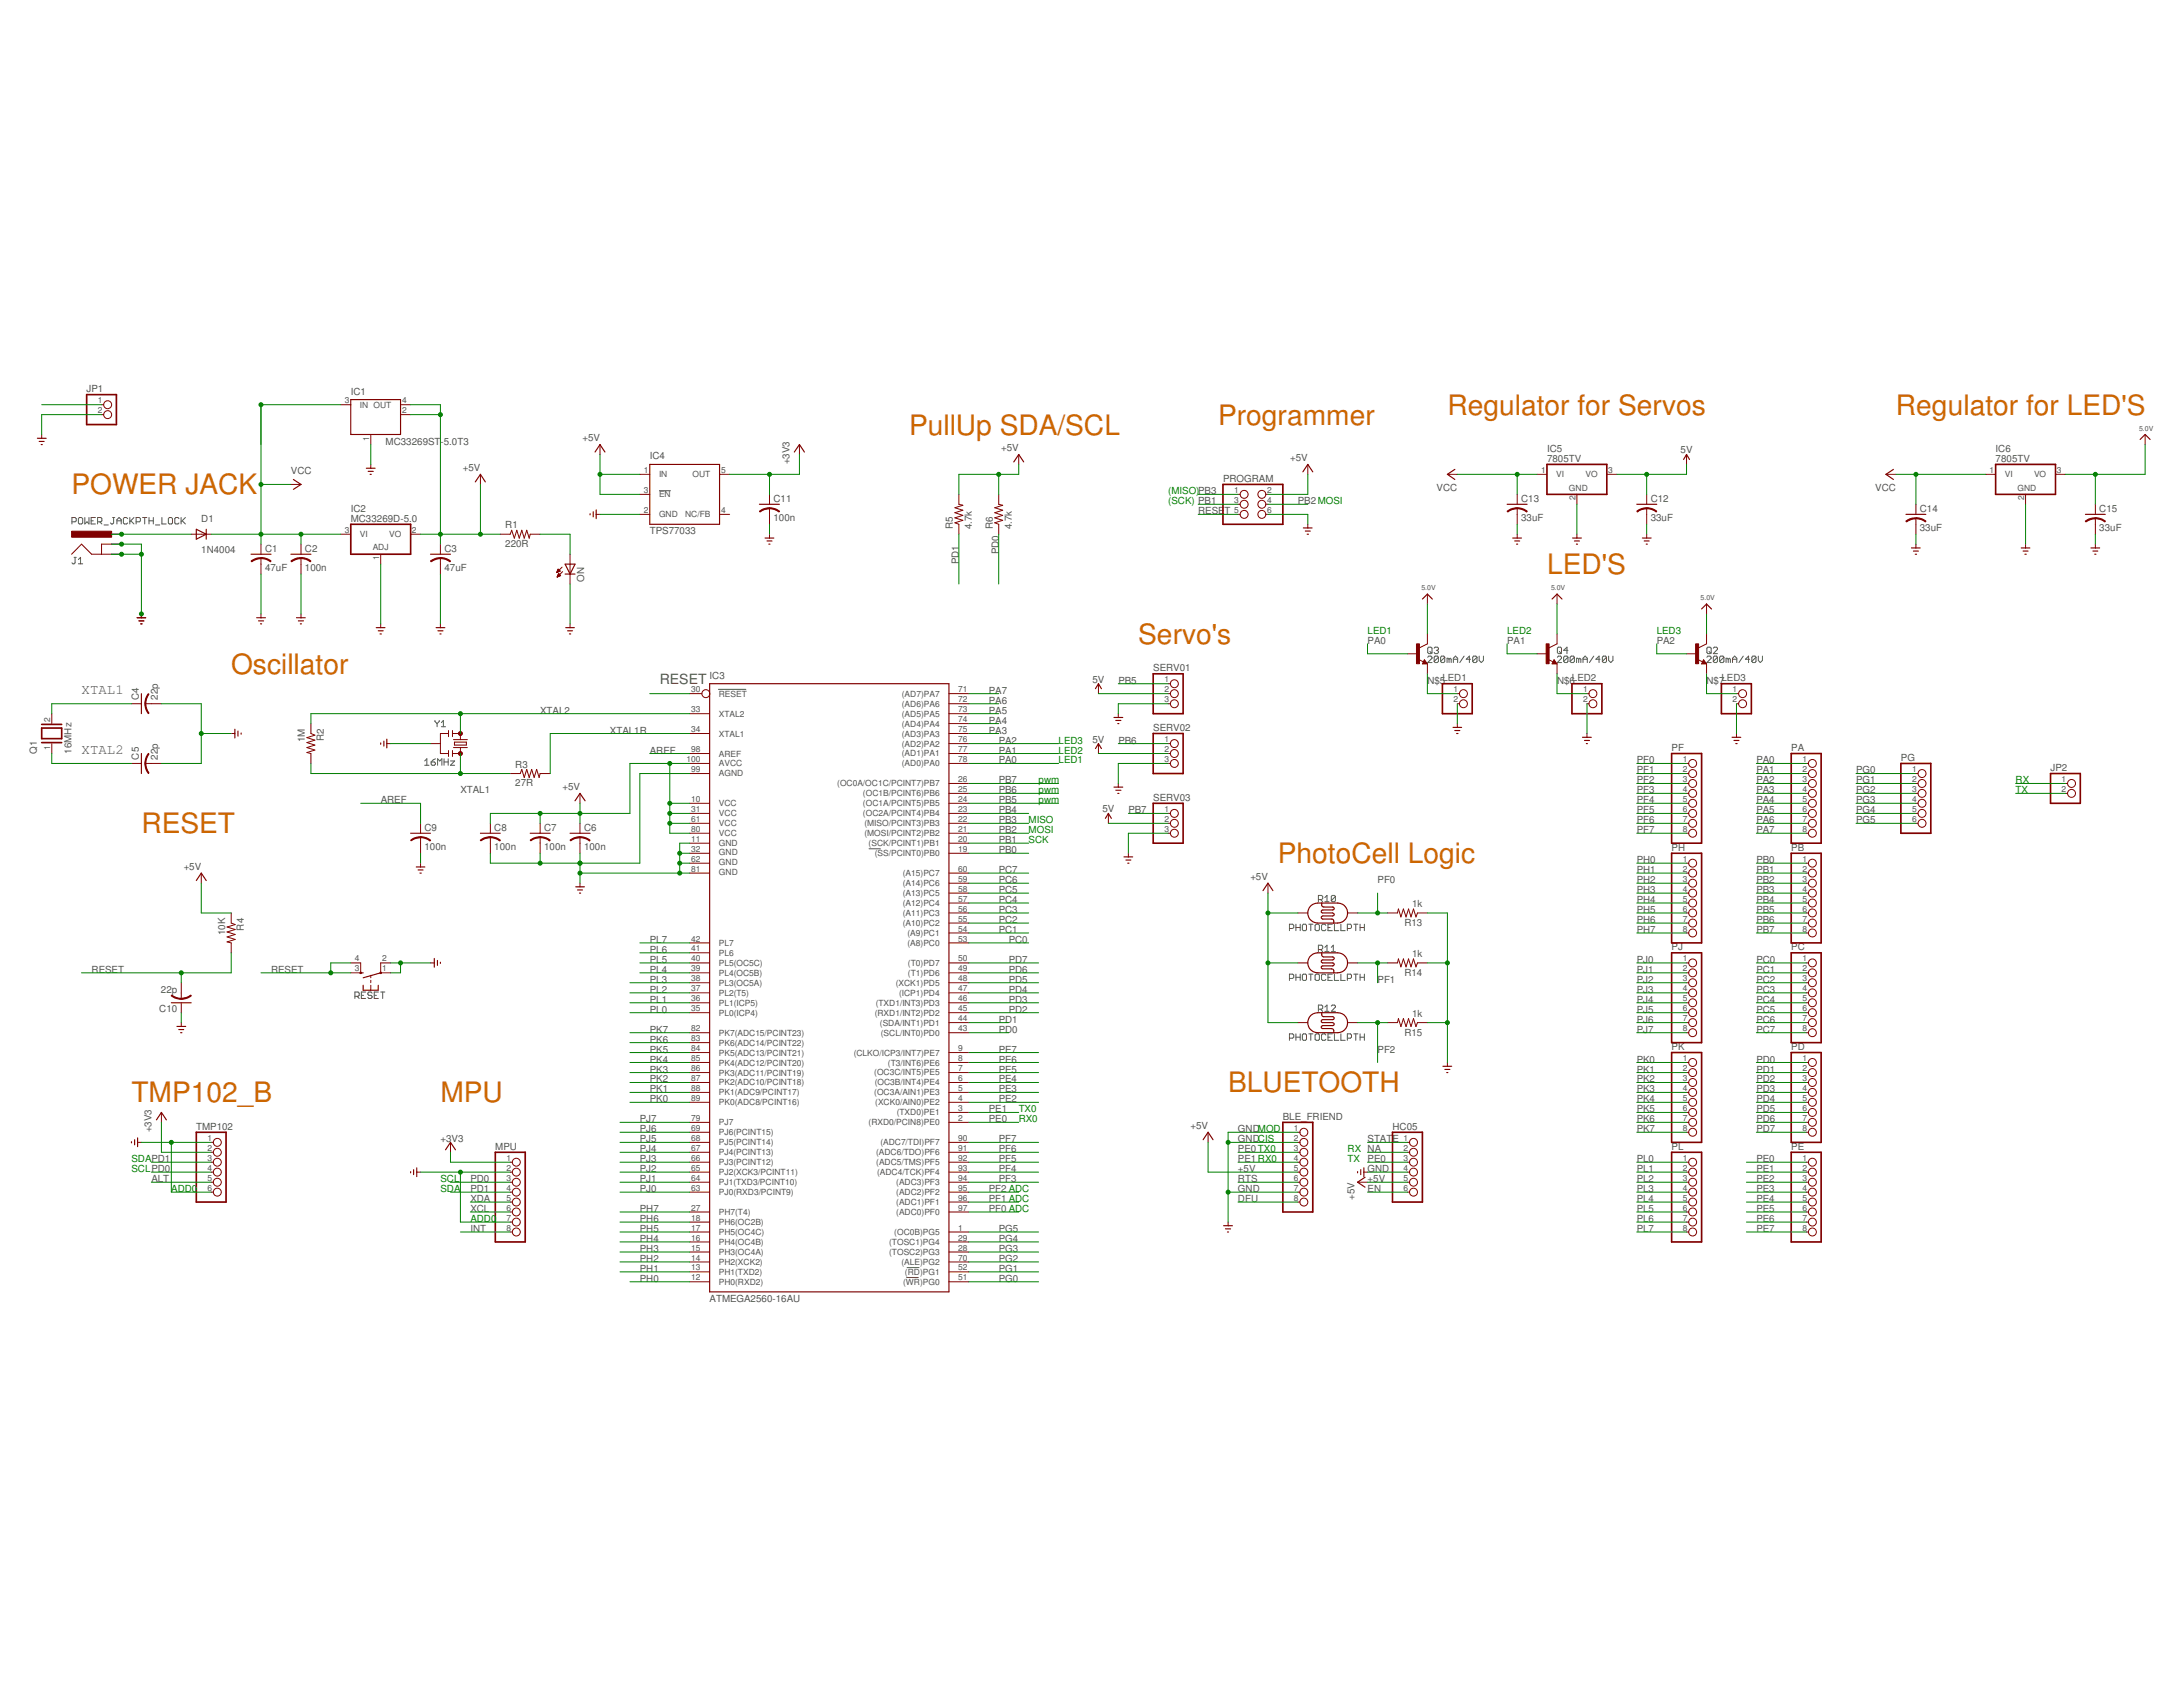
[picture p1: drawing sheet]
<svg xmlns="http://www.w3.org/2000/svg" width="279mm" height="216mm" viewBox="0 0 279 216" stroke-linecap="round" stroke-linejoin="round" font-family="sans-serif">
<defs><g id="words">
<g font-size="3.6" fill="#c60">
<text x="185.2" y="53.1">Regulator for Servos</text>
<text x="242.7" y="53.1">Regulator for LED'S</text>
<text x="116.3" y="55.6">PullUp SDA/SCL</text>
<text x="155.9" y="54.3">Programmer</text>
<text x="9.2" y="63.3">POWER JACK</text>
<text x="198" y="73.5">LED'S</text>
<text x="145.7" y="82.4">Servo's</text>
<text x="29.6" y="86.2">Oscillator</text>
<text x="18.1" y="106.6">RESET</text>
<text x="163.6" y="110.5">PhotoCell Logic</text>
<text x="16.8" y="141.1">TMP102_B</text>
<text x="56.4" y="141.1">MPU</text>
<text x="157.2" y="139.8">BLUETOOTH</text>
</g>
<g font-size="1.8" fill="#505050">
<text x="10.4" y="88.8">XTAL1</text>
<text x="84.4" y="87.5">RESET</text>
<text x="10.4" y="96.4">XTAL2</text>
</g>
<g font-size="1.2" fill="#505050">
<text x="11.1" y="50.2">JP1</text>
<text x="44.9" y="50.5">IC1</text>
<text x="49.4" y="56.9">MC33269ST</text>
<text x="56.4" y="56.9">-5.0T3</text>
<text x="74.5" y="56.5">+5V</text>
<text x="83.2" y="58.8">IC4</text>
<text x="101" y="59.4" transform="rotate(-90 101 59.4)">+3V3</text>
<text x="128.1" y="57.8">+5V</text>
<text x="165.1" y="59.1">+5V</text>
<text x="198" y="59.1">7805TV</text>
<text x="198" y="57.8">IC5</text>
<text x="215.1" y="58">5V</text>
<text x="255.4" y="59.1">7805TV</text>
<text x="255.4" y="57.8">IC6</text>
<text x="37.2" y="60.7">VCC</text>
<text x="44.9" y="65.5">IC2</text>
<text x="59.2" y="60.3">+5V</text>
<text x="99" y="64.2">C11</text>
<text x="153.3" y="65.8">RESE</text>
<text x="156.5" y="61.7">PROGRAM</text>
<text x="156.7" y="65.8">T</text>
<text x="166.1" y="64.5">PB2MOSI</text>
<text x="183.9" y="62.9">VCC</text>
<text x="194.7" y="64.2">C13</text>
<text x="211.3" y="64.2">C12</text>
<text x="240" y="62.9">VCC</text>
<text x="245.7" y="65.5">C14</text>
<text x="268.7" y="65.5">C15</text>
<text x="25.8" y="70.8">1N4004</text>
<text x="25.8" y="66.9">D1</text>
<text x="33.9" y="70.6">C1</text>
<text x="39" y="70.6">C2</text>
<text x="44.9" y="66.8">MC33269D-5.0</text>
<text x="56.9" y="70.6">C3</text>
<text x="64.7" y="70">220R</text>
<text x="64.7" y="67.6">R1</text>
<text x="83.2" y="68.4">TPS77033</text>
<text x="99" y="66.6">100n</text>
<text x="122" y="67.7" transform="rotate(-90 122 67.7)">R5</text>
<text x="124.4" y="67.7" transform="rotate(-90 124.4 67.7)">4.7k</text>
<text x="127.1" y="67.7" transform="rotate(-90 127.1 67.7)">R6</text>
<text x="127.8" y="70.9" transform="rotate(-90 127.8 70.9)">PD0</text>
<text x="129.5" y="67.7" transform="rotate(-90 129.5 67.7)">4.7k</text>
<text x="194.7" y="66.6">33uF</text>
<text x="211.3" y="66.6">33uF</text>
<text x="245.7" y="67.9">33uF</text>
<text x="268.7" y="67.9">33uF</text>
<text x="33.9" y="73">47uF</text>
<text x="39" y="73">100n</text>
<text x="56.9" y="73">47uF</text>
<text x="74.7" y="74.5" transform="rotate(-90 74.7 74.5)">ON</text>
<text x="122.7" y="72.2" transform="rotate(-90 122.7 72.2)">PD1</text>
<text x="175" y="82.4">PA0</text>
<text x="192.9" y="82.4">PA1</text>
<text x="212" y="82.4">PA2</text>
<text x="17.8" y="89.5" transform="rotate(-90 17.8 89.5)">C4</text>
<text x="20.2" y="89.5" transform="rotate(-90 20.2 89.5)">22p</text>
<text x="90.8" y="86.9">IC3</text>
<text x="126.6" y="88.8">PA7</text>
<text x="139.8" y="87.4">5V</text>
<text x="143.1" y="87.5">PB5</text>
<text x="147.6" y="85.9">SERV01</text>
<text x="182.7" y="87.5">N$5</text>
<text x="184.6" y="87.2">LED1</text>
<text x="199.3" y="87.5">N$6</text>
<text x="201.2" y="87.2">LED2</text>
<text x="218.4" y="87.5">N$7</text>
<text x="220.3" y="87.2">LED3</text>
<text x="39" y="95" transform="rotate(-90 39 95)">1M</text>
<text x="41.4" y="94.9" transform="rotate(-90 41.4 94.9)">R2</text>
<text x="69.1" y="91.3">XTAL2</text>
<text x="78.1" y="93.9">XTAL1R</text>
<text x="126.6" y="93.9">PA3</text>
<text x="126.6" y="92.6">PA4</text>
<text x="126.6" y="91.3">PA5</text>
<text x="126.6" y="90.1">PA6</text>
<text x="127.8" y="95.2">PA2</text>
<text x="139.8" y="95">5V</text>
<text x="143.1" y="95.2">PB6</text>
<text x="147.6" y="93.6">SERV02</text>
<text x="4.7" y="96.4" transform="rotate(-90 4.7 96.4)">Q1</text>
<text x="9.2" y="96.4" transform="rotate(-90 9.2 96.4)">16MHz</text>
<text x="17.8" y="97.2" transform="rotate(-90 17.8 97.2)">C5</text>
<text x="20.2" y="97.2" transform="rotate(-90 20.2 97.2)">22p</text>
<text x="58.9" y="101.5">XTAL1</text>
<text x="65.9" y="100.6">27R</text>
<text x="65.9" y="98.2">R3</text>
<text x="72" y="101.2">+5V</text>
<text x="83.2" y="96.4">AREF</text>
<text x="127.8" y="100.3">PB7</text>
<text x="127.8" y="101.5">PB6</text>
<text x="127.8" y="97.7">PA0</text>
<text x="127.8" y="96.4">PA1</text>
<text x="209.5" y="97.7">PF0</text>
<text x="209.5" y="99">PF1</text>
<text x="209.5" y="100.3">PF2</text>
<text x="209.5" y="101.5">PF3</text>
<text x="214" y="96.1">PF</text>
<text x="224.8" y="97.7">PA0</text>
<text x="224.8" y="99">PA1</text>
<text x="224.8" y="100.3">PA2</text>
<text x="224.8" y="101.5">PA3</text>
<text x="229.3" y="96.1">PA</text>
<text x="237.6" y="99">PG0</text>
<text x="237.6" y="100.3">PG1</text>
<text x="237.6" y="101.5">PG2</text>
<text x="243.3" y="97.4">PG</text>
<text x="262.4" y="98.7">JP2</text>
<text x="48.7" y="102.8">AREF</text>
<text x="54.3" y="106.3">C9</text>
<text x="63.3" y="106.3">C8</text>
<text x="69.6" y="106.3">C7</text>
<text x="74.7" y="106.3">C6</text>
<text x="127.8" y="102.8">PB5</text>
<text x="127.8" y="106.6">PB2</text>
<text x="127.8" y="105.4">PB3</text>
<text x="127.8" y="107.9">PB1</text>
<text x="127.8" y="104.1">PB4</text>
<text x="141.1" y="104">5V</text>
<text x="144.4" y="104.1">PB7</text>
<text x="147.6" y="102.5">SERV03</text>
<text x="209.5" y="102.8">PF4</text>
<text x="209.5" y="104.1">PF5</text>
<text x="209.5" y="105.4">PF6</text>
<text x="209.5" y="106.6">PF7</text>
<text x="224.8" y="102.8">PA4</text>
<text x="224.8" y="104.1">PA5</text>
<text x="224.8" y="105.4">PA6</text>
<text x="224.8" y="106.6">PA7</text>
<text x="237.6" y="102.8">PG3</text>
<text x="237.6" y="104.1">PG4</text>
<text x="237.6" y="105.4">PG5</text>
<text x="23.5" y="111.4">+5V</text>
<text x="54.3" y="108.7">100n</text>
<text x="63.3" y="108.7">100n</text>
<text x="69.6" y="108.7">100n</text>
<text x="74.7" y="108.7">100n</text>
<text x="127.8" y="109.2">PB0</text>
<text x="127.8" y="113">PC6</text>
<text x="127.8" y="111.7">PC7</text>
<text x="160" y="112.6">+5V</text>
<text x="176.3" y="113">PF0</text>
<text x="209.5" y="110.5">PH0</text>
<text x="209.5" y="111.7">PH1</text>
<text x="209.5" y="113">PH2</text>
<text x="214" y="108.9">PH</text>
<text x="224.8" y="113">PB2</text>
<text x="224.8" y="111.7">PB1</text>
<text x="224.8" y="110.5">PB0</text>
<text x="229.3" y="108.9">PB</text>
<text x="28.8" y="119.7" transform="rotate(-90 28.8 119.7)">10K</text>
<text x="31.2" y="119.1" transform="rotate(-90 31.2 119.1)">R4</text>
<text x="127.8" y="119.4">PC1</text>
<text x="127.8" y="118.1">PC2</text>
<text x="127.8" y="116.8">PC3</text>
<text x="127.8" y="115.6">PC4</text>
<text x="127.8" y="114.3">PC5</text>
<text x="179.7" y="118.5">R13</text>
<text x="180.7" y="116.1">1k</text>
<text x="209.5" y="114.3">PH3</text>
<text x="209.5" y="115.6">PH4</text>
<text x="209.5" y="116.8">PH5</text>
<text x="209.5" y="118.1">PH6</text>
<text x="209.5" y="119.4">PH7</text>
<text x="224.8" y="119.4">PB7</text>
<text x="224.8" y="118.1">PB6</text>
<text x="224.8" y="116.8">PB5</text>
<text x="224.8" y="114.3">PB3</text>
<text x="224.8" y="115.6">PB4</text>
<text x="11.7" y="124.5">RESET</text>
<text x="34.7" y="124.5">RESET</text>
<text x="83.2" y="125.8">PL3</text>
<text x="83.2" y="124.5">PL4</text>
<text x="83.2" y="123.2">PL5</text>
<text x="83.2" y="122">PL6</text>
<text x="83.2" y="120.7">PL7</text>
<text x="129.1" y="120.7">PC0</text>
<text x="129.1" y="125.8">PD5</text>
<text x="129.1" y="124.5">PD6</text>
<text x="129.1" y="123.2">PD7</text>
<text x="176.3" y="125.8">PF1</text>
<text x="179.7" y="124.9">R14</text>
<text x="180.7" y="122.5">1k</text>
<text x="209.5" y="124.5">PJ1</text>
<text x="209.5" y="125.8">PJ2</text>
<text x="209.5" y="123.2">PJ0</text>
<text x="214" y="121.6">PJ</text>
<text x="224.8" y="123.2">PC0</text>
<text x="224.8" y="124.5">PC1</text>
<text x="224.8" y="125.8">PC2</text>
<text x="229.3" y="121.6">PC</text>
<text x="20.4" y="129.5">C10</text>
<text x="20.6" y="127.1">22p</text>
<text x="83.2" y="129.6">PL0</text>
<text x="83.2" y="128.3">PL1</text>
<text x="83.2" y="127.1">PL2</text>
<text x="127.8" y="130.9">PD1</text>
<text x="129.1" y="129.6">PD2</text>
<text x="129.1" y="128.3">PD3</text>
<text x="129.1" y="127.1">PD4</text>
<text x="180.7" y="130.1">1k</text>
<text x="209.5" y="127.1">PJ3</text>
<text x="209.5" y="128.3">PJ4</text>
<text x="209.5" y="129.6">PJ5</text>
<text x="209.5" y="130.9">PJ6</text>
<text x="224.8" y="127.1">PC3</text>
<text x="224.8" y="128.3">PC4</text>
<text x="224.8" y="129.6">PC5</text>
<text x="224.8" y="130.9">PC6</text>
<text x="83.2" y="137.3">PK3</text>
<text x="83.2" y="136">PK4</text>
<text x="83.2" y="134.7">PK5</text>
<text x="83.2" y="133.4">PK6</text>
<text x="83.2" y="132.2">PK7</text>
<text x="127.8" y="132.2">PD0</text>
<text x="127.8" y="137.3">PE5</text>
<text x="127.8" y="136">PE6</text>
<text x="127.8" y="134.7">PE7</text>
<text x="176.3" y="134.7">PF2</text>
<text x="179.7" y="132.5">R15</text>
<text x="209.5" y="132.2">PJ7</text>
<text x="209.5" y="136">PK0</text>
<text x="209.5" y="137.3">PK1</text>
<text x="214" y="134.4">PK</text>
<text x="224.8" y="132.2">PC7</text>
<text x="224.8" y="136">PD0</text>
<text x="224.8" y="137.3">PD1</text>
<text x="229.3" y="134.4">PD</text>
<text x="81.9" y="143.6">PJ7</text>
<text x="83.2" y="141.1">PK0</text>
<text x="83.2" y="139.8">PK1</text>
<text x="83.2" y="138.5">PK2</text>
<text x="126.6" y="142.4">PE1</text>
<text x="126.6" y="143.6">PE0</text>
<text x="127.8" y="141.1">PE2</text>
<text x="127.8" y="139.8">PE3</text>
<text x="127.8" y="138.5">PE4</text>
<text x="164.2" y="143.3">BLE_FRIEND</text>
<text x="209.5" y="138.5">PK2</text>
<text x="209.5" y="139.8">PK3</text>
<text x="209.5" y="141.1">PK4</text>
<text x="209.5" y="142.4">PK5</text>
<text x="209.5" y="143.6">PK6</text>
<text x="224.8" y="138.5">PD2</text>
<text x="224.8" y="139.8">PD3</text>
<text x="224.8" y="141.1">PD4</text>
<text x="224.8" y="142.4">PD5</text>
<text x="224.8" y="143.6">PD6</text>
<text x="19.4" y="144.9" transform="rotate(-90 19.4 144.9)">+3V3</text>
<text x="25.1" y="144.6">TMP102</text>
<text x="56.4" y="146.2">+3V3</text>
<text x="63.4" y="147.1">MPU</text>
<text x="81.9" y="148.7">PJ3</text>
<text x="81.9" y="147.5">PJ4</text>
<text x="81.9" y="146.2">PJ5</text>
<text x="81.9" y="144.9">PJ6</text>
<text x="127.8" y="148.7">PF5</text>
<text x="127.8" y="147.5">PF6</text>
<text x="127.8" y="146.2">PF7</text>
<text x="152.4" y="144.5">+5V</text>
<text x="158.5" y="144.9">GNDMOD</text>
<text x="158.5" y="146.2">GNDCIS</text>
<text x="158.5" y="148.7">PE1RX0</text>
<text x="158.5" y="147.5">PE0TX0</text>
<text x="175" y="148.7">PE0</text>
<text x="175" y="146.2">STATE</text>
<text x="178.2" y="144.6">HC05</text>
<text x="209.5" y="144.9">PK7</text>
<text x="209.5" y="148.7">PL0</text>
<text x="214" y="147.1">PL</text>
<text x="224.8" y="148.7">PE0</text>
<text x="224.8" y="144.9">PD7</text>
<text x="229.3" y="147.1">PE</text>
<text x="19.4" y="151.3">ALT</text>
<text x="60.2" y="155.1">XCL</text>
<text x="60.2" y="153.8">XDA</text>
<text x="60.2" y="151.3">PD0</text>
<text x="60.2" y="152.6">PD1</text>
<text x="81.9" y="155.1">PH7</text>
<text x="81.9" y="151.3">PJ1</text>
<text x="81.9" y="150">PJ2</text>
<text x="81.9" y="152.6">PJ0</text>
<text x="126.6" y="155.1">PF0 ADC</text>
<text x="126.6" y="153.8">PF1 ADC</text>
<text x="126.6" y="152.6">PF2 ADC</text>
<text x="127.8" y="151.3">PF3</text>
<text x="127.8" y="150">PF4</text>
<text x="158.5" y="152.6">GND</text>
<text x="158.5" y="150">+5V</text>
<text x="158.5" y="151.3">RTS</text>
<text x="158.5" y="153.8">DFU</text>
<text x="173.4" y="153.5" transform="rotate(-90 173.4 153.5)">+5V</text>
<text x="175" y="150">GND</text>
<text x="175" y="151.3">+5V</text>
<text x="175" y="152.6">EN</text>
<text x="209.5" y="150">PL1</text>
<text x="209.5" y="151.3">PL2</text>
<text x="209.5" y="152.6">PL3</text>
<text x="209.5" y="153.8">PL4</text>
<text x="209.5" y="155.1">PL5</text>
<text x="224.8" y="150">PE1</text>
<text x="224.8" y="151.3">PE2</text>
<text x="224.8" y="152.6">PE3</text>
<text x="224.8" y="153.8">PE4</text>
<text x="224.8" y="155.1">PE5</text>
<text x="60.2" y="157.7">INT</text>
<text x="81.9" y="161.5">PH2</text>
<text x="81.9" y="160.2">PH3</text>
<text x="81.9" y="158.9">PH4</text>
<text x="81.9" y="157.7">PH5</text>
<text x="81.9" y="156.4">PH6</text>
<text x="127.8" y="161.5">PG2</text>
<text x="127.8" y="160.2">PG3</text>
<text x="127.8" y="158.9">PG4</text>
<text x="127.8" y="157.7">PG5</text>
<text x="209.5" y="156.4">PL6</text>
<text x="209.5" y="157.7">PL7</text>
<text x="224.8" y="156.4">PE6</text>
<text x="224.8" y="157.7">PE7</text>
<text x="81.9" y="164">PH0</text>
<text x="81.9" y="162.8">PH1</text>
<text x="90.8" y="166.6">ATMEGA2560-16AU</text>
<text x="127.8" y="164">PG0</text>
<text x="127.8" y="162.8">PG1</text>
</g>
<g font-size="1.2" fill="#008000">
<text x="149.5" y="63.3">(MISO)PB3</text>
<text x="149.5" y="64.5">(SCK) PB1</text>
<text x="175" y="81.1">LED1</text>
<text x="192.9" y="81.1">LED2</text>
<text x="212" y="81.1">LED3</text>
<text x="135.5" y="95.2">LED3</text>
<text x="132.9" y="100.3">pwm</text>
<text x="132.9" y="101.5">pwm</text>
<text x="135.5" y="97.7">LED1</text>
<text x="135.5" y="96.4">LED2</text>
<text x="258" y="100.3">RX</text>
<text x="258" y="101.5">TX</text>
<text x="131.7" y="106.6">MOSI</text>
<text x="131.7" y="105.4">MISO</text>
<text x="131.7" y="107.9">SCK</text>
<text x="132.9" y="102.8">pwm</text>
<text x="130.4" y="142.4">TX0</text>
<text x="130.4" y="143.6">RX0</text>
<text x="16.8" y="148.7">SDAPD1</text>
<text x="172.5" y="148.7">TX</text>
<text x="172.5" y="147.5">RX NA</text>
<text x="16.8" y="150">SCLPD0</text>
<text x="21.9" y="152.6">ADD0</text>
<text x="56.4" y="152.6">SDA</text>
<text x="56.4" y="151.3">SCL</text>
<text x="60.2" y="156.4">ADD0</text>
</g>
<g font-size="1.1" fill="#505050">
<text x="12.5" y="51.6">1</text>
<text x="12.5" y="52.9">2</text>
<text x="44.1" y="51.6">3</text>
<text x="46.1" y="52.2">IN OUT</text>
<text x="51.5" y="51.6">4</text>
<text x="51.5" y="52.9">2</text>
<text x="47.3" y="56.4" transform="rotate(-90 47.3 56.4)">1</text>
<text x="82.4" y="60.5">1</text>
<text x="82.4" y="63.1">3</text>
<text x="82.4" y="65.6">2</text>
<text x="84.3" y="61.1">IN</text>
<text x="84.3" y="63.6">EN</text>
<text x="88.6" y="61.1">OUT</text>
<text x="92.3" y="65.6">4</text>
<text x="92.3" y="60.5">5</text>
<text x="158" y="63.1">1</text>
<text x="158" y="64.4">3</text>
<text x="158" y="65.6">5</text>
<text x="162.2" y="63.1">2</text>
<text x="162.2" y="64.4">4</text>
<text x="162.2" y="65.6">6</text>
<text x="197.2" y="60.5">1</text>
<text x="199.2" y="61.1">VI</text>
<text x="200.8" y="62.9">GND</text>
<text x="201.7" y="64" transform="rotate(-90 201.7 64)">2</text>
<text x="202.9" y="61.1">VO</text>
<text x="205.8" y="60.5">3</text>
<text x="254.6" y="60.5">1</text>
<text x="256.6" y="61.1">VI</text>
<text x="258.2" y="62.9">GND</text>
<text x="259.1" y="64" transform="rotate(-90 259.1 64)">2</text>
<text x="260.3" y="61.1">VO</text>
<text x="263.3" y="60.5">3</text>
<text x="44.1" y="68.2">3</text>
<text x="46.1" y="68.8">VI</text>
<text x="47.7" y="70.4">ADJ</text>
<text x="48.5" y="71.7" transform="rotate(-90 48.5 71.7)">1</text>
<text x="49.8" y="68.7">VO</text>
<text x="52.7" y="68.2">2</text>
<text x="84.3" y="66.2">GND</text>
<text x="87.7" y="66.2">NC/FB</text>
<text x="88.5" y="88.6">30</text>
<text x="92" y="89.2">RESET</text>
<text x="115.4" y="89.2">(AD7)PA7</text>
<text x="122.6" y="89.9">72</text>
<text x="122.6" y="88.6">71</text>
<text x="149" y="87.3">1</text>
<text x="149" y="88.6">2</text>
<text x="149" y="89.9">3</text>
<text x="186" y="88.6">1</text>
<text x="186" y="89.9">2</text>
<text x="202.6" y="88.6">1</text>
<text x="202.6" y="89.9">2</text>
<text x="221.8" y="88.6">1</text>
<text x="221.8" y="89.9">2</text>
<text x="6.4" y="95.9" transform="rotate(-90 6.4 95.9)">1</text>
<text x="6.4" y="92.4" transform="rotate(-90 6.4 92.4)">2</text>
<text x="88.5" y="93.7">34</text>
<text x="88.5" y="91.2">33</text>
<text x="92" y="94.3">XTAL1</text>
<text x="92" y="91.7">XTAL2</text>
<text x="115.4" y="95.5">(AD2)PA2</text>
<text x="115.4" y="94.3">(AD3)PA3</text>
<text x="115.4" y="93">(AD4)PA4</text>
<text x="115.4" y="91.7">(AD5)PA5</text>
<text x="115.4" y="90.4">(AD6)PA6</text>
<text x="122.6" y="95">76</text>
<text x="122.6" y="93.7">75</text>
<text x="122.6" y="92.4">74</text>
<text x="122.6" y="91.2">73</text>
<text x="149" y="95">1</text>
<text x="87.9" y="97.5">100</text>
<text x="88.5" y="98.8">99</text>
<text x="88.5" y="96.3">98</text>
<text x="92" y="99.4">AGND</text>
<text x="92" y="96.8">AREF</text>
<text x="92" y="98.1">AVCC</text>
<text x="107.2" y="100.6">(OC0A/OC1C/PCINT7)PB7</text>
<text x="110.5" y="101.9">(OC1B/PCINT6)PB6</text>
<text x="115.4" y="98.1">(AD0)PA0</text>
<text x="115.4" y="96.8">(AD1)PA1</text>
<text x="122.6" y="97.5">78</text>
<text x="122.6" y="96.3">77</text>
<text x="122.6" y="100.1">26</text>
<text x="122.6" y="101.4">25</text>
<text x="149" y="96.3">2</text>
<text x="149" y="97.5">3</text>
<text x="215.4" y="97.5">1</text>
<text x="215.4" y="98.8">2</text>
<text x="215.4" y="100.1">3</text>
<text x="215.4" y="101.4">4</text>
<text x="230.7" y="97.5">1</text>
<text x="230.7" y="98.8">2</text>
<text x="230.7" y="100.1">3</text>
<text x="230.7" y="101.4">4</text>
<text x="244.7" y="98.8">1</text>
<text x="244.7" y="100.1">2</text>
<text x="244.7" y="101.4">3</text>
<text x="263.9" y="100.1">1</text>
<text x="263.9" y="101.4">2</text>
<text x="88.5" y="107.7">11</text>
<text x="88.5" y="102.6">10</text>
<text x="88.5" y="103.9">31</text>
<text x="88.5" y="105.2">61</text>
<text x="88.5" y="106.5">80</text>
<text x="92" y="103.2">VCC</text>
<text x="92" y="105.8">VCC</text>
<text x="92" y="104.5">VCC</text>
<text x="92" y="107">VCC</text>
<text x="110.5" y="103.2">(OC1A/PCINT5)PB5</text>
<text x="110.5" y="104.5">(OC2A/PCINT4)PB4</text>
<text x="110.6" y="105.7">(MISO/PCINT3)PB3</text>
<text x="110.6" y="107">(MOSI/PCINT2)PB2</text>
<text x="122.6" y="105.2">22</text>
<text x="122.6" y="106.5">21</text>
<text x="122.6" y="102.6">24</text>
<text x="122.6" y="103.9">23</text>
<text x="122.6" y="107.7">20</text>
<text x="149" y="103.9">1</text>
<text x="149" y="105.2">2</text>
<text x="149" y="106.5">3</text>
<text x="215.4" y="102.6">5</text>
<text x="215.4" y="103.9">6</text>
<text x="215.4" y="105.2">7</text>
<text x="215.4" y="106.5">8</text>
<text x="230.7" y="102.6">5</text>
<text x="230.7" y="103.9">6</text>
<text x="230.7" y="105.2">7</text>
<text x="230.7" y="106.5">8</text>
<text x="244.7" y="102.6">4</text>
<text x="244.7" y="103.9">5</text>
<text x="244.7" y="105.2">6</text>
<text x="88.5" y="109">32</text>
<text x="88.5" y="110.3">62</text>
<text x="88.5" y="111.6">81</text>
<text x="92" y="108.3">GND</text>
<text x="92" y="109.4">GND</text>
<text x="92" y="110.7">GND</text>
<text x="92" y="112">GND</text>
<text x="111.2" y="108.3">(SCK/PCINT1)PB1</text>
<text x="112" y="109.6">(SS/PCINT0)PB0</text>
<text x="115.6" y="113.4">(A14)PC6</text>
<text x="115.6" y="112.1">(A15)PC7</text>
<text x="122.6" y="112.8">59</text>
<text x="122.6" y="111.6">60</text>
<text x="122.6" y="109">19</text>
<text x="215.4" y="110.3">1</text>
<text x="215.4" y="111.6">2</text>
<text x="215.4" y="112.8">3</text>
<text x="230.7" y="110.3">1</text>
<text x="230.7" y="111.6">2</text>
<text x="230.7" y="112.8">3</text>
<text x="115.6" y="118.5">(A10)PC2</text>
<text x="115.6" y="117.2">(A11)PC3</text>
<text x="115.6" y="116">(A12)PC4</text>
<text x="115.6" y="114.7">(A13)PC5</text>
<text x="116.1" y="119.8">(A9)PC1</text>
<text x="122.6" y="119.2">54</text>
<text x="122.6" y="117.9">55</text>
<text x="122.6" y="116.7">56</text>
<text x="122.6" y="115.4">57</text>
<text x="122.6" y="114.1">58</text>
<text x="215.4" y="114.1">4</text>
<text x="215.4" y="115.4">5</text>
<text x="215.4" y="116.7">6</text>
<text x="215.4" y="117.9">7</text>
<text x="215.4" y="119.2">8</text>
<text x="230.7" y="114.1">4</text>
<text x="230.7" y="115.4">5</text>
<text x="230.7" y="116.7">6</text>
<text x="230.7" y="117.9">7</text>
<text x="230.7" y="119.2">8</text>
<text x="45.4" y="124.3">3</text>
<text x="45.4" y="123">4</text>
<text x="48.9" y="124.3">1</text>
<text x="48.9" y="123">2</text>
<text x="88.5" y="125.6">38</text>
<text x="88.5" y="124.3">39</text>
<text x="88.5" y="123">40</text>
<text x="88.5" y="121.8">41</text>
<text x="88.5" y="120.5">42</text>
<text x="92" y="124.9">PL4(OC5B)</text>
<text x="92" y="123.6">PL5(OC5C)</text>
<text x="92" y="122.3">PL6</text>
<text x="92" y="121.1">PL7</text>
<text x="116.1" y="121.1">(A8)PC0</text>
<text x="116.2" y="123.6">(T0)PD7</text>
<text x="116.2" y="124.9">(T1)PD6</text>
<text x="122.6" y="120.5">53</text>
<text x="122.6" y="123">50</text>
<text x="122.6" y="124.3">49</text>
<text x="122.6" y="125.6">48</text>
<text x="215.4" y="123">1</text>
<text x="215.4" y="124.3">2</text>
<text x="215.4" y="125.6">3</text>
<text x="230.7" y="123">1</text>
<text x="230.7" y="124.3">2</text>
<text x="230.7" y="125.6">3</text>
<text x="88.5" y="132">82</text>
<text x="88.5" y="129.4">35</text>
<text x="88.5" y="128.2">36</text>
<text x="88.5" y="126.9">37</text>
<text x="92" y="130">PL0(ICP4)</text>
<text x="92" y="128.7">PL1(ICP5)</text>
<text x="92" y="127.4">PL2(T5)</text>
<text x="92" y="126.2">PL3(OC5A)</text>
<text x="112" y="130">(RXD1/INT2)PD2</text>
<text x="112.1" y="128.7">(TXD1/INT3)PD3</text>
<text x="112.6" y="131.3">(SDA/INT1)PD1</text>
<text x="114.6" y="126.2">(XCK1)PD5</text>
<text x="115.1" y="127.4">(ICP1)PD4</text>
<text x="122.6" y="126.9">47</text>
<text x="122.6" y="129.4">45</text>
<text x="122.6" y="132">43</text>
<text x="122.6" y="130.7">44</text>
<text x="122.6" y="128.2">46</text>
<text x="215.4" y="126.9">4</text>
<text x="215.4" y="128.2">5</text>
<text x="215.4" y="129.4">6</text>
<text x="215.4" y="130.7">7</text>
<text x="215.4" y="132">8</text>
<text x="230.7" y="126.9">4</text>
<text x="230.7" y="128.2">5</text>
<text x="230.7" y="129.4">6</text>
<text x="230.7" y="130.7">7</text>
<text x="230.7" y="132">8</text>
<text x="88.5" y="137.1">86</text>
<text x="88.5" y="135.8">85</text>
<text x="88.5" y="134.5">84</text>
<text x="88.5" y="133.3">83</text>
<text x="92" y="137.6">PK3(ADC11/PCINT19)</text>
<text x="92" y="136.4">PK4(ADC12/PCINT20)</text>
<text x="92" y="135.1">PK5(ADC13/PCINT21)</text>
<text x="92" y="133.8">PK6(ADC14/PCINT22)</text>
<text x="92" y="132.5">PK7(ADC15/PCINT23)</text>
<text x="109.3" y="135.1">(CLKO/ICP3/INT7)PE7</text>
<text x="111.9" y="137.6">(OC3C/INT5)PE5</text>
<text x="112.7" y="132.5">(SCL/INT0)PD0</text>
<text x="113.6" y="136.4">(T3/INT6)PE6</text>
<text x="122.6" y="134.5">9</text>
<text x="122.6" y="137.1">7</text>
<text x="122.6" y="135.8">8</text>
<text x="215.4" y="135.8">1</text>
<text x="215.4" y="137.1">2</text>
<text x="230.7" y="135.8">1</text>
<text x="230.7" y="137.1">2</text>
<text x="88.5" y="143.5">79</text>
<text x="88.5" y="140.9">89</text>
<text x="88.5" y="139.6">88</text>
<text x="88.5" y="138.4">87</text>
<text x="92" y="141.5">PK0(ADC8/PCINT16)</text>
<text x="92" y="140.2">PK1(ADC9/PCINT17)</text>
<text x="92" y="138.9">PK2(ADC10/PCINT18)</text>
<text x="111.9" y="140.2">(OC3A/AIN1)PE3</text>
<text x="112" y="138.9">(OC3B/INT4)PE4</text>
<text x="112" y="141.5">(XCK0/AIN0)PE2</text>
<text x="114.8" y="142.7">(TXD0)PE1</text>
<text x="122.6" y="139.6">5</text>
<text x="122.6" y="138.4">6</text>
<text x="122.6" y="143.5">2</text>
<text x="122.6" y="142.2">3</text>
<text x="122.6" y="140.9">4</text>
<text x="215.4" y="138.4">3</text>
<text x="215.4" y="139.6">4</text>
<text x="215.4" y="140.9">5</text>
<text x="215.4" y="142.2">6</text>
<text x="215.4" y="143.5">7</text>
<text x="230.7" y="138.4">3</text>
<text x="230.7" y="139.6">4</text>
<text x="230.7" y="140.9">5</text>
<text x="230.7" y="142.2">6</text>
<text x="230.7" y="143.5">7</text>
<text x="26.5" y="146">1</text>
<text x="26.5" y="147.3">2</text>
<text x="26.5" y="148.6">3</text>
<text x="26.5" y="149.8">4</text>
<text x="64.8" y="148.6">1</text>
<text x="64.8" y="149.8">2</text>
<text x="88.5" y="149.8">65</text>
<text x="88.5" y="148.6">66</text>
<text x="88.5" y="147.3">67</text>
<text x="88.5" y="146">68</text>
<text x="88.5" y="144.7">69</text>
<text x="92" y="149.1">PJ3(PCINT12)</text>
<text x="92" y="147.8">PJ4(PCINT13)</text>
<text x="92" y="146.6">PJ5(PCINT14)</text>
<text x="92" y="145.3">PJ6(PCINT15)</text>
<text x="92" y="144">PJ7</text>
<text x="111.2" y="144">(RXD0/PCIN8)PE0</text>
<text x="112.1" y="147.8">(ADC6/TDO)PF6</text>
<text x="112.1" y="149.1">(ADC5/TMS)PF5</text>
<text x="112.7" y="146.6">(ADC7/TDI)PF7</text>
<text x="122.6" y="149.8">93</text>
<text x="122.6" y="148.6">92</text>
<text x="122.6" y="147.3">91</text>
<text x="122.6" y="146">90</text>
<text x="165.6" y="144.7">1</text>
<text x="165.6" y="146">2</text>
<text x="165.6" y="147.3">3</text>
<text x="165.6" y="148.6">4</text>
<text x="165.6" y="149.8">5</text>
<text x="179.6" y="146">1</text>
<text x="179.6" y="147.3">2</text>
<text x="179.6" y="148.6">3</text>
<text x="179.6" y="149.8">4</text>
<text x="215.4" y="144.7">8</text>
<text x="215.4" y="148.6">1</text>
<text x="215.4" y="149.8">2</text>
<text x="230.7" y="144.7">8</text>
<text x="230.7" y="148.6">1</text>
<text x="230.7" y="149.8">2</text>
<text x="26.5" y="151.1">5</text>
<text x="26.5" y="152.4">6</text>
<text x="64.8" y="151.1">3</text>
<text x="64.8" y="152.4">4</text>
<text x="64.8" y="153.7">5</text>
<text x="64.8" y="154.9">6</text>
<text x="88.5" y="154.9">27</text>
<text x="88.5" y="152.4">63</text>
<text x="88.5" y="151.1">64</text>
<text x="92" y="155.5">PH7(T4)</text>
<text x="92" y="153">PJ0(RXD3/PCINT9)</text>
<text x="92" y="151.7">PJ1(TXD3/PCINT10)</text>
<text x="92" y="150.4">PJ2(XCK3/PCINT11)</text>
<text x="112.3" y="150.4">(ADC4/TCK)PF4</text>
<text x="114.7" y="155.5">(ADC0)PF0</text>
<text x="114.7" y="154.2">(ADC1)PF1</text>
<text x="114.7" y="152.9">(ADC2)PF2</text>
<text x="114.7" y="151.7">(ADC3)PF3</text>
<text x="122.6" y="154.9">97</text>
<text x="122.6" y="153.7">96</text>
<text x="122.6" y="152.4">95</text>
<text x="122.6" y="151.1">94</text>
<text x="165.6" y="151.1">6</text>
<text x="165.6" y="152.4">7</text>
<text x="165.6" y="153.7">8</text>
<text x="179.6" y="151.1">5</text>
<text x="179.6" y="152.4">6</text>
<text x="215.4" y="151.1">3</text>
<text x="215.4" y="152.4">4</text>
<text x="215.4" y="153.7">5</text>
<text x="215.4" y="154.9">6</text>
<text x="230.7" y="151.1">3</text>
<text x="230.7" y="152.4">4</text>
<text x="230.7" y="153.7">5</text>
<text x="230.7" y="154.9">6</text>
<text x="64.8" y="156.2">7</text>
<text x="64.8" y="157.5">8</text>
<text x="88.5" y="161.3">14</text>
<text x="88.5" y="160">15</text>
<text x="88.5" y="158.8">16</text>
<text x="88.5" y="157.5">17</text>
<text x="88.5" y="156.2">18</text>
<text x="92" y="161.9">PH2(XCK2)</text>
<text x="92" y="160.6">PH3(OC4A)</text>
<text x="92" y="159.3">PH4(OC4B)</text>
<text x="92" y="158.1">PH5(OC4C)</text>
<text x="92" y="156.8">PH6(OC2B)</text>
<text x="113.8" y="159.3">(TOSC1)PG4</text>
<text x="113.8" y="160.6">(TOSC2)PG3</text>
<text x="114.5" y="158">(OC0B)PG5</text>
<text x="115.4" y="161.9">(ALE)PG2</text>
<text x="122.6" y="161.3">70</text>
<text x="122.6" y="157.5">1</text>
<text x="122.6" y="158.8">29</text>
<text x="122.6" y="160">28</text>
<text x="215.4" y="156.2">7</text>
<text x="215.4" y="157.5">8</text>
<text x="230.7" y="156.2">7</text>
<text x="230.7" y="157.5">8</text>
<text x="88.5" y="163.9">12</text>
<text x="88.5" y="162.6">13</text>
<text x="92" y="164.4">PH0(RXD2)</text>
<text x="92" y="163.2">PH1(TXD2)</text>
<text x="115.6" y="164.4">(WR)PG0</text>
<text x="115.8" y="163.2">(RD)PG1</text>
<text x="122.6" y="162.6">52</text>
<text x="122.6" y="163.9">51</text>
</g>
<g font-size=".9" fill="#505050">
<text x="273.8" y="55.1">5.0V</text>
<text x="181.9" y="75.5">5.0V</text>
<text x="198.5" y="75.5">5.0V</text>
<text x="217.7" y="76.8">5.0V</text>
</g>
</g></defs>
<g fill="none" stroke="#505050" stroke-width=".13">
<path d="M9.2 66.8h.4l.2-.1v-.3l-.2-.2h-.4v.9M9.5 71.3h.3M9.6 71.3v.7l-.1 .2-.3-.2M10 72.2h.6M10 71.6l.3-.3v.9M10.2 66.2h.2l.2 .2v.5l-.2 .2h-.2l-.2-.2v-.5zM10.9 66.2v.9l.2-.3 .3 .3v-.9M11.7 66.7h.2M12.2 66.2h-.5v.9h.5M12.5 66.8h.4l.1-.1v-.3l-.1-.2h-.4v.9M12.8 66.8l.2 .3M13.3 67.2h.6"/>
<path d="M14.4 66.2h.3M14.5 66.2v.7l-.1 .2-.3-.2M15 66.7h.5M15 67.1v-.6l.2-.3 .3 .3v.6M16.3 66.4l-.1-.2h-.3l-.1 .2v.5l.1 .2h.3l.1-.2M16.6 66.2v.9M16.7 66.7l.4 .4M17.1 66.2l-.5 .6M17.4 66.8h.4l.2-.1v-.3l-.2-.2h-.4v.9M18.2 66.2h.6M18.5 66.2v.9M19.1 66.7h.5"/>
<path d="M19.1 66.2v.9M19.6 66.2v.9M19.9 67.2h.5M20.7 66.2v.9h.6M21.7 66.2h.2l.2 .2v.5l-.2 .2h-.2l-.2-.2v-.5zM22.9 66.4l-.1-.2h-.3l-.1 .2v.5l.1 .2h.3l.1-.2M23.2 66.2v.9M23.3 66.7l.4 .4M23.7 66.2l-.5 .6M84.3 62.8h1.6M54.4 97.4l.2-.3v.8M54.4 97.9h.5"/>
<path d="M55.2 97.5h.4l.1 .3-.1 .1h-.3l-.1-.1zM55.7 92.2v.1l.2 .3M55.7 97.1l-.5 .4M55.9 92.6v.4M56 97.9v-.8l.3 .3 .3-.3v.8M56.2 92.2v.1l-.3 .3M56.5 92.5l.2-.3v.8M56.5 93h.5M56.8 97.5h.6M56.8 97.1v.8M57.4 97.1v.8M57.7 97.4h.5l-.5 .5h.5"/>
<path d="M91.9 88.2h3.6M182.7 84.1l.2-.1h.2l.2 .1v.1l-.6 .6h.6M182.7 83l.2-.2h.2l.2 .2v.5l-.2 .2h-.2l-.2-.2zM183 83.4l.3 .3M183.6 83l.1-.2h.3l.1 .2v.1l-.1 .1M183.8 83.2h.2M184 83.2l.1 .2-.1 .3h-.3l-.1-.2M184.1 84.1v.5l-.1 .2h-.3l-.1-.2M184.1 84.1l-.1-.1h-.3l-.1 .1v.5M184.1 84.1l-.5 .5M184.9 84.1v.5l-.1 .2h-.3l-.1-.2M184.9 84.1l-.1-.1h-.3l-.1 .1v.5"/>
<path d="M184.9 84.1l-.5 .5M185.5 84.4l-.3-.2v.6M185.5 84.4v.4M185.5 84.4l.1-.2 .1 .2v.4M186 84.4h.6M186 84.8v-.6l.3-.2 .3 .2v.6M187.4 84l-.6 .8M188.2 84.4h-.5l.4-.4v.8M189 84.1v.5l-.1 .2h-.3l-.1-.2M189 84.1l-.1-.1h-.3l-.1 .1v.5M189 84.1l-.5 .5M189.3 84v.5l.3 .3 .3-.3v-.5"/>
<path d="M199.3 84.1l.2-.1h.2l.2 .1v.1l-.6 .6h.6M199.3 83l.2-.2h.2l.2 .2v.5l-.2 .2h-.2l-.2-.2zM199.6 83.4l.3 .3M200.7 84.1v.5l-.1 .2h-.3l-.2-.2M200.7 84.1l-.1-.1h-.3l-.2 .1v.5M200.7 84.1l-.6 .5M200.7 83.2h-.6l.5-.4v.9M201.5 84.1v.5l-.1 .2h-.3l-.1-.2M201.5 84.1l-.1-.1h-.3l-.1 .1v.5M201.5 84.1l-.5 .5M202.1 84.4l-.3-.2v.6M202.1 84.4v.4"/>
<path d="M202.1 84.4l.1-.2 .1 .2v.4M202.6 84.4h.6M202.6 84.8v-.6l.3-.2 .3 .2v.6M204 84l-.6 .8M204.8 84.4h-.5l.4-.4v.8M205.6 84.1v.5l-.1 .2h-.3l-.1-.2M205.6 84.1l-.1-.1h-.3l-.1 .1v.5M205.6 84.1l-.5 .5M205.9 84v.5l.3 .3 .2-.3v-.5M218.5 84.1l.1-.1h.3l.1 .1v.1l-.5 .6h.5M218.5 83l.1-.2h.3l.1 .2v.5l-.1 .2h-.3l-.1-.2zM218.7 83.4l.3 .3"/>
<path d="M219.3 83l.1-.2h.3l.1 .2v.1l-.5 .6h.5M219.8 84.1v.5l-.1 .2h-.3l-.1-.2M219.8 84.1l-.1-.1h-.3l-.1 .1v.5M219.8 84.1l-.5 .5M220.6 84.1v.5l-.1 .2h-.3l-.1-.2M220.6 84.1l-.1-.1h-.3l-.1 .1v.5M220.6 84.1l-.5 .5M221.2 84.4l-.3-.2v.6M221.2 84.4v.4M221.2 84.4l.1-.2 .2 .2v.4M221.7 84.8v-.6l.3-.2 .3 .2v.6M221.7 84.4h.6"/>
<path d="M223.1 84l-.5 .8M223.9 84.4h-.5l.4-.4v.8M224.7 84.1v.5l-.1 .2h-.3l-.1-.2M224.7 84.1l-.1-.1h-.3l-.1 .1v.5M224.7 84.1l-.5 .5M225 84v.5l.3 .3 .3-.3v-.5M111.2 108.6h1.5M165 118.8h.4l.2-.1v-.3l-.2-.1h-.4v.8M165.9 118.3v.8M165.9 118.7h.5M166.4 118.3v.8M166.8 118.3h.3l.1 .1v.6l-.1 .1h-.3l-.1-.1v-.6z"/>
<path d="M167.5 118.3h.5M167.8 118.3v.8M168.5 118.3h.2l.2 .1v.6l-.2 .1h-.2l-.2-.1v-.6zM168.7 115.1h.4l.2-.1v-.3l-.2-.1h-.4v.8M169 115.1l.3 .3M169.6 114.9l.2-.3v.8M169.6 115.4h.5M169.7 118.4l-.1-.1h-.3l-.2 .1v.6l.2 .1h.3l.1-.1M170 118.7h.2M170.5 118.3h-.5v.8h.5M170.8 118.3v.8h.5M170.9 114.7v.6l-.1 .1h-.3l-.1-.1"/>
<path d="M170.9 114.7l-.1-.1h-.3l-.1 .1v.6M170.9 114.7l-.5 .6M171.6 118.3v.8h.6M172.4 118.8h.4l.2-.1v-.3l-.2-.1h-.4v.8M173.3 118.3h.5M173.5 118.3v.8M174.1 118.7h.5M174.1 118.3v.8M174.6 118.3v.8M45.4 127.5h.4l.2-.1v-.3l-.2-.1h-.4v.8M45.7 127.5l.3 .3M46.2 127.4h.3"/>
<path d="M46.8 127h-.6v.8h.6M47.6 127.1l-.1-.1h-.3l-.1 .2 .1 .2h.3l.1 .2-.1 .2h-.3l-.1-.2M47.9 127.4h.3M48.4 127h-.5v.8h.5M48.7 127h.6M49 127v.8M165 125.2h.4l.2-.1v-.3l-.2-.1h-.4v.8M165 132.9h.4l.2-.2v-.2l-.2-.2h-.4v.8M165.9 124.7v.8M165.9 132.3v.8M165.9 125.1h.5M165.9 132.7h.5"/>
<path d="M166.4 124.7v.8M166.4 132.3v.8M166.8 124.7h.3l.1 .1v.5l-.1 .2h-.3l-.1-.2v-.5zM166.8 132.3h.3l.1 .2v.5l-.1 .1h-.3l-.1-.1v-.5zM167.5 124.7h.5M167.5 132.3h.5M167.8 124.7v.8M167.8 132.3v.8M168.3 124.8l.2-.1h.2l.2 .1v.5l-.2 .2h-.2l-.2-.2zM168.5 132.3h.2l.2 .2v.5l-.2 .1h-.2l-.2-.1v-.5zM168.7 121.5h.4l.2-.1v-.3l-.2-.1h-.4v.8M168.7 129.2h.4l.2-.2v-.2l-.2-.2h-.4v.8"/>
<path d="M169 121.5l.3 .3M169 129.2l.3 .2M169.6 121.2l.2-.2v.8M169.6 128.9l.2-.3v.8M169.6 121.8h.5M169.6 129.4h.5M169.7 124.8l-.1-.1h-.3l-.2 .1v.5l.2 .2h.3l.1-.2M169.7 132.5l-.1-.2h-.3l-.2 .2v.5l.2 .1h.3l.1-.1M170 125.1h.2M170 132.7h.2M170.4 128.8l.1-.2h.3l.1 .2v.1l-.5 .5h.5M170.4 121.8h.5"/>
<path d="M170.4 121.2l.2-.2v.8M170.5 124.7h-.5v.8h.5M170.5 132.3h-.5v.8h.5M170.8 124.7v.8h.5M170.8 132.3v.8h.5M171.6 124.7v.8h.6M171.6 132.3v.8h.6M172.4 125.2h.4l.2-.1v-.3l-.2-.1h-.4v.8M172.4 132.9h.4l.2-.2v-.2l-.2-.2h-.4v.8M173.3 124.7h.5M173.3 132.3h.5M173.5 124.7v.8"/>
<path d="M173.5 132.3v.8M174.1 124.7v.8M174.1 132.3v.8M174.1 125.1h.5M174.1 132.7h.5M174.6 124.7v.8M174.6 132.3v.8M116 163.5h1.5M116.1 162.2h1.5"/>
</g>
<g fill="none" stroke="#800000" stroke-width=".15">
<path d="M4.8 56.1h1.1M5 56.5h.7M5.3 56.9h.1M44.9 51.1h6.4v4.5h-6.4zM46.9 59.9h1.1M76.2 57.8l.6-.9 .6 .9M83.2 59.4h8.9v7.7h-8.9zM101.7 57.8l.6-.9 .7 .9M129.8 59.1l.6-.9 .6 .9M215.5 58.8l.4-.6 .3 .6M273.9 56.2l.7-.6 .6 .6M17.5 79.1h1.1"/>
<path d="M17.8 79.5h.6M18 79.8h.2M25.1 67.7l1.3 .7-1.3 .6zM26.4 67.7v1.3M32.1 70.9h2.6M32.9 79.1h1.1M33.1 79.5h.6M33.3 79.8h.2M37.2 70.9h2.6M37.5 61.4l1 .6-1 .6M38 79.1h1.1M38.2 79.5h.6"/>
<path d="M38.4 79.8h.2M47.1 60.3h.7M47.4 60.7h.1M55.1 70.9h2.6M60.8 61.7l.7-1 .6 1M72.3 72.2h1.3l-.6 1.3zM72.3 73.5h1.3M75.5 65.7v.2M75.9 65.5v.6M76.3 65.3v1.1M97.2 64.5h2.6M97.9 68.9h1.1"/>
<path d="M98.2 69.2h.6M98.4 69.6h.2M166.8 60.4l.6-1 .6 1M166.8 67.6h1.1M167.1 68h.6M167.3 68.4h.2M182.1 76.7l.6-.7 .6 .7M186.2 60.1l-.9 .6 .9 .7M192.9 64.5h2.6M193.6 68.9h1.1M193.9 69.2h.6M194.1 69.6h.1"/>
<path d="M198.6 76.7l.7-.7 .6 .7M201.3 68.9h1.1M201.5 69.2h.6M201.8 69.6h.1M209.5 64.5h2.5M210.2 68.9h1.1M210.4 69.2h.7M210.7 69.6h.1M217.8 77.9l.6-.6 .7 .6M242.3 60.1l-.9 .6 .9 .7M243.9 65.8h2.6M244.6 70.1h1.2"/>
<path d="M244.9 70.5h.6M245.1 70.9h.2M258.7 70.1h1.1M258.9 70.5h.7M259.2 70.9h.1M266.9 65.8h2.6M267.6 70.1h1.1M267.9 70.5h.6M268.1 70.9h.2M18.1 88.8v2.5M18.1 96.4v2.6M30.1 93.3v1.1"/>
<path d="M30.5 93.6v.6M30.9 93.8v.2M48.2 80.3h1.1M48.4 80.7h.6M48.6 81.1h.2M48.7 95.1v.1M49.1 94.8v.7M49.5 94.6v1.1M55.8 80.3h1.1M56 80.7h.7M56.3 81.1h.2M72.4 80.3h1.1"/>
<path d="M72.6 80.7h.7M72.9 81.1h.1M90.8 87.5h30.7v77.8h-30.7zM140.2 88.1l.4-.6 .4 .6M140.2 95.8l.4-.6 .4 .6M142.6 91.8h1.1M142.8 92.2h.7M143.1 92.6h.1M182.3 84.7l.1 .1h-.2l.1-.2 .3 .3h-.4M186 93.1h1.1M186.2 93.5h.6M186.4 93.9h.2"/>
<path d="M198.9 84.7l.1 .1h-.2l.1-.2 .3 .3h-.4M202.5 94.4h1.2M202.8 94.8h.6M203 95.2h.2M218 84.7l.1 .1h-.2l.1-.2 .3 .3h-.4M221.7 94.4h1.1M221.9 94.8h.7M222.2 95.2h.1M25.1 112.7l.7-1 .6 1M52.6 106.6h2.5M53.3 111h1.1M53.5 111.3h.6"/>
<path d="M53.7 111.7h.2M61.5 106.6h2.5M67.9 106.6h2.5M73 106.6h2.5M73.6 102.5l.6-1 .7 1M73.7 113.5h1.1M73.9 113.9h.6M74.2 114.3h.1M141.5 104.7l.4-.6 .3 .6M142.6 100.7h1.1M142.8 101.1h.7M143.1 101.5h.1"/>
<path d="M143.8 109.7h1.2M144.1 110.1h.6M144.3 110.5h.2M161.6 114l.7-1 .6 1M167.8 115.9l.3-.2 .6-.1h2.5a1.28 1.28 0 0 1 1.3 1.3 1.28 1.28 0 0 1-1.3 1.2h-2.5a1.29 1.29 0 0 1-1.2-.8 1.29 1.29 0 0 1 .3-1.4zM169.2 115.6v.3l.1 .2h1.3l.2 .2-.2 .2h-1.4l-.1 .3h.2h1.3l.2 .2-.2 .2h-1.3l-.2 .1v.2l.2 .1h1.2l.2 .2v.3M21.9 128.3h2.6M22.6 131.4h1.2M22.9 131.8h.6M23.1 132.2h.2M46.2 124.5h.3M46.5 126.1v.6h1.9v-.6"/>
<path d="M48.7 124.5l-2.2 .6M55.6 122.7v1.1M56 122.9v.6M56.4 123.1v.2M167.6 122.5a1.32 1.32 0 0 1 1.1-.6h2.5a1.28 1.28 0 0 1 1.3 1.3 1.28 1.28 0 0 1-1.3 1.3h-2.5a1.28 1.28 0 0 1-1.1-2zM167.8 129.9l.3-.1 .6-.2h2.5a1.28 1.28 0 0 1 1.3 1.3 1.28 1.28 0 0 1-1.3 1.3h-2.5a1.29 1.29 0 0 1-1.2-.9 1.29 1.29 0 0 1 .3-1.4zM169.2 121.9v.4l.1 .1 1.3 .1 .2 .2-.2 .2h-1.4l-.1 .2 .2 .1h1.3l.2 .2-.2 .2h-1.4l-.1 .3 .2 .1h1.2l.2 .1v.4M169.2 129.6v.4l.1 .1h1.3l.2 .2-.2 .2h-1.4l-.1 .3 .2 .1h1.3l.2 .2-.2 .2h-1.3l-.2 .1v.2h.2l1.2 .1 .2 .1v.4M184.7 136.5h1.1M184.9 136.9h.7M185.2 137.3h.1M16.8 146.1v.2"/>
<path d="M17.2 145.9v.6M17.6 145.6v1.1M20 143.3l.7-.9 .6 .9M52.6 149.9v.2M52.9 149.7v.6M53.3 149.5v1.1M57 147.2l.7-1 .6 1M154 145.9l.6-1 .7 1M156.6 156.9h1.1M156.8 157.3h.7M157.1 157.7h.1M173.8 149.9v.2"/>
<path d="M174.2 149.7v.6M174.6 149.5v1.1M174.7 150.7l-.9 .6 .9 .6"/>
</g>
<g fill="none" stroke="#800000" stroke-width=".13">
<path d="M5.3 55.6v.5M13 51.8h.3M13 53.1h.3M43.6 51.8h1.3M47.5 55.6v1.3M47.5 59.4v.5M51.3 51.8h1.3M51.3 53.1h1.3M76.8 56.9v1.3M102.3 56.9v1.3M130.4 58.2v1.2M167.4 59.4v1.3"/>
<path d="M215.9 58.2v1.2M274.6 55.6v1.3M9.2 70.9l1.2-1.3 1.3 1.3h3.9M14.3 68.4h1.3M15.6 69.6h-2.6v1.3M18.1 78.6v.5M24.5 68.4h2.5M33.4 69.6v1.3M33.4 71.4v2.1M33.4 78.6v.5M37.2 62h1.3M38.5 69.6v1.3"/>
<path d="M38.5 71.4v2.1M38.5 78.6v.5M43.6 68.4h1.3M48.7 70.9v1.3M48.7 79.8v.5M52.6 68.4h1.2M56.4 69.6v1.3M56.4 71.4v2.1M56.4 79.8v.5M61.5 60.7v1.3M64 68.4h1.3l.2-.5 .3 1 .3-1 .4 1 .3-1 .3 1 .3-1 .3 1 .2-.5h1.2M71.2 73.3h.1"/>
<path d="M71.3 73.2h.1M71.3 73.2h.2M71.3 73.1h.3M71.3 73.9h.1M71.3 73.1h.4M71.3 73h.3M71.3 73.8h.1M71.4 73h.2M71.4 73.8h.1M71.4 73.7h.2M71.4 73.7h.3M71.4 72.9h.1"/>
<path d="M71.4 73.6h.3M71.4 73.5h.2M71.5 73.5h.1M71.5 73.4h.1M71.5 73.4l.3 .3-.5 .2zM71.7 73.1l-.3-.3-.2 .5M71.7 73.1l-.5 .2M71.9 72.6l-.7 .7M72 73.2l-.7 .7M73 70.9v3.8M73 79.8v.5M76.3 65.8h.5"/>
<path d="M81.9 60.7h1.3M81.9 63.3h1.3M81.9 65.8h1.3M92.1 60.7h1.3M92.1 65.8h1.3M98.5 63.3v1.2M98.5 65v2.1M98.5 68.4v.5M122.7 63.3v1.2l.5 .2-1 .3 1 .3-1 .3 1 .4-1 .3 1 .3-1 .3 .5 .2v1.3M127.8 63.3v1.2l.5 .2-1 .3 1 .3-1 .3 1 .4-1 .3 1 .3-1 .3 .5 .2v1.3M158.5 63.3h.2M158.5 65.8h.2"/>
<path d="M158.5 64.5h.2M162 63.3h.3M162 65.8h.3M162 64.5h.3M167.4 67.1v.5M182.7 76v1.3M185.3 60.7h1.2M194.2 63.3v1.2M194.2 65v2.1M194.2 68.4v.5M196.7 60.7h1.3M199.3 76v1.3"/>
<path d="M201.8 63.3v1.2M201.8 68.4v.5M205.7 60.7h1.2M210.8 63.3v1.2M210.8 65v2.1M210.8 68.4v.5M218.4 77.3v1.3M241.4 60.7h1.3M245.2 64.5v1.3M245.2 66.3v2.1M245.2 69.6v.5M254.1 60.7h1.3"/>
<path d="M259.2 63.3v1.2M259.2 69.6v.5M263.1 60.7h1.3M268.2 64.5v1.3M268.2 66.3v2.1M268.2 69.6v.5M6.6 91.3v1.3M6.6 95.2v1.2M16.8 97.7h1.3M16.8 90.1h1.3M18.6 97.7h2.1M18.6 90.1h2.1"/>
<path d="M29.6 93.9h.5M39.8 92.6v1.3l.5 .2-1 .3 1 .3-1 .3 1 .4-1 .3 1 .3-1 .3 .5 .1v1.3M49.5 95.2h.5M55.1 95.2h1.3M57.4 93.9h-1v2.5h1M57.4 93.5v.8M57.4 96.1v.7M57.9 93.9h1v.8M57.9 93.5v.8M57.9 96.1v.7M58 95.7h1.8M58 94.7h1.8"/>
<path d="M58.2 95h1.5v.4h-1.5zM58.9 95.7v.7h-1M65.3 99h1.3l.2-.5 .3 1 .3-1 .3 1 .4-1 .3 1 .3-1 .3 1 .1-.5h1.3M88.3 97.7h2.5M88.3 96.4h2.5M88.3 93.9h2.5M88.3 91.3h2.5M88.3 88.8h1.5M88.3 99h2.5M121.5 97.7h2.5M121.5 96.4h2.5M121.5 95.2h2.5"/>
<path d="M121.5 93.9h2.5M121.5 92.6h2.5M121.5 91.3h2.5M121.5 90.1h2.5M121.5 88.8h2.5M140.6 87.5v1.3M140.6 95.2v1.2M143.1 91.3v.5M149.5 97.7h.3M149.5 96.4h.3M149.5 95.2h.3M149.5 90.1h.3"/>
<path d="M149.5 88.8h.3M149.5 87.5h.3M180.1 83.7h1.3M181.6 84.4l.6 .3M182.3 84.4l.4 .6h-.6zM182.7 81.1v1.3l-1 .5M182.7 85v1.2M186.5 90.1h.3M186.5 88.8h.3M186.5 92.6v.5M196.7 83.7h1.3M198.2 84.4l.6 .3"/>
<path d="M198.9 84.4l.4 .6h-.7zM199.3 81.1v1.3l-1 .5M199.3 85v1.2M203.1 90.1h.3M203.1 88.8h.3M203.1 93.9v.5M215.9 97.7h.3M215.9 99h.3M215.9 83.7h1.2M217.3 84.4l.6 .3M218 84.4l.4 .6h-.6zM218.4 81.1v1.3l-1 .5"/>
<path d="M218.4 85v1.2M222.2 90.1h.3M222.2 88.8h.3M222.2 93.9v.5M231.2 97.7h.3M231.2 99h.3M245.2 99h.3M25.8 111.7v1.3M29.6 116.8v1.3l.5 .2-1 .3 1 .4-1 .3 1 .3-1 .3 1 .3-1 .3 .5 .2v1.2M53.8 105.4v1.2M53.8 107.1v2.1M53.8 110.5v.5"/>
<path d="M62.8 105.4v1.2M62.8 107.1v2.1M69.1 105.4v1.2M69.1 107.1v2.1M74.2 101.5v1.3M74.2 105.4v1.2M74.2 107.1v2.1M74.2 113v.5M88.3 111.7h2.5M88.3 105.4h2.5M88.3 106.6h2.5M88.3 102.8h2.5"/>
<path d="M88.3 104.1h2.5M88.3 107.9h2.5M88.3 109.2h2.5M88.3 110.5h2.5M121.5 119.4h2.5M121.5 118.1h2.5M121.5 116.8h2.5M121.5 115.6h2.5M121.5 114.3h2.5M121.5 113h2.5M121.5 111.7h2.5M121.5 105.4h2.5"/>
<path d="M121.5 106.6h2.5M121.5 100.3h2.5M121.5 102.8h2.5M121.5 101.5h2.5M121.5 104.1h2.5M121.5 107.9h2.5M121.5 109.2h2.5M141.9 104.1v1.3M143.1 100.3v.4M144.4 109.2v.5M149.5 105.4h.3M149.5 106.6h.3"/>
<path d="M149.5 104.1h.3M162.3 113v1.3M166.1 116.8h1.3M172.5 116.8h1.3M177.6 116.8h1.3l.1-.5 .3 1 .3-1 .4 1 .3-1 .3 1 .3-1 .3 1 .2-.5h1.3M215.9 119.4h.3M215.9 118.1h.3M215.9 116.8h.3M215.9 115.6h.3M215.9 114.3h.3M215.9 113h.3M215.9 111.7h.3"/>
<path d="M215.9 105.4h.3M215.9 106.6h.3M215.9 100.3h.3M215.9 102.8h.3M215.9 101.5h.3M215.9 104.1h.3M215.9 110.5h.3M231.2 119.4h.3M231.2 118.1h.3M231.2 116.8h.3M231.2 115.6h.3M231.2 114.3h.3"/>
<path d="M231.2 113h.3M231.2 111.7h.3M231.2 105.4h.3M231.2 106.6h.3M231.2 100.3h.3M231.2 102.8h.3M231.2 101.5h.3M231.2 104.1h.3M231.2 110.5h.3M245.2 105.4h.3M245.2 100.3h.3M245.2 102.8h.3"/>
<path d="M245.2 101.5h.3M245.2 104.1h.3M264.4 100.3h.2M264.4 101.5h.2M23.2 125.8v2M23.2 128.3v1.3M23.2 130.9v.5M44.9 123.2h1.3v1.3h-1.3M47.5 124.8v.3M47.5 125.5v.3M47.5 126.1v.6M50 123.2h-1.3v1.3h1.3"/>
<path d="M55.1 123.2h.5M88.3 120.7h2.5M88.3 134.7h2.5M88.3 127.1h2.5M88.3 139.8h2.5M88.3 138.5h2.5M88.3 137.3h2.5M88.3 129.6h2.5M88.3 132.2h2.5M88.3 123.2h2.5M88.3 124.5h2.5M88.3 136h2.5"/>
<path d="M88.3 128.3h2.5M88.3 125.8h2.5M88.3 133.4h2.5M88.3 121.9h2.5M121.5 120.7h2.5M121.5 134.7h2.5M121.5 127.1h2.5M121.5 139.8h2.5M121.5 138.5h2.5M121.5 137.3h2.5M121.5 129.6h2.5M121.5 132.2h2.5"/>
<path d="M121.5 130.9h2.5M121.5 123.2h2.5M121.5 124.5h2.5M121.5 136h2.5M121.5 128.3h2.5M121.5 125.8h2.5M166.1 130.9h1.3M166.1 123.2h1.3M172.5 130.9h1.3M172.5 123.2h1.3M177.6 130.9h1.3l.1-.5 .3 1 .3-1 .4 1 .3-1 .3 1 .3-1 .3 1 .2-.5h1.3M177.6 123.2h1.3l.1-.5 .3 1 .3-1 .4 1 .3-1 .3 1 .3-1 .3 1 .2-.5h1.3"/>
<path d="M185.3 136v.5M215.9 127.1h.3M215.9 139.8h.3M215.9 138.5h.3M215.9 137.3h.3M215.9 129.6h.3M215.9 132.2h.3M215.9 130.9h.3M215.9 123.2h.3M215.9 124.5h.3M215.9 136h.3M215.9 128.3h.3"/>
<path d="M215.9 125.8h.3M231.2 127.1h.3M231.2 139.8h.3M231.2 138.5h.3M231.2 137.3h.3M231.2 129.6h.3M231.2 132.2h.3M231.2 130.9h.3M231.2 123.2h.3M231.2 124.5h.3M231.2 136h.3M231.2 128.3h.3"/>
<path d="M231.2 125.8h.3M17.6 146.2h.5M20.7 142.4v1.2M27 152.6h.3M27 151.3h.3M27 150h.3M27 148.7h.3M27 147.5h.3M27 146.2h.3M53.3 150h.5M57.7 146.2v1.3M65.3 155.1h.3"/>
<path d="M65.3 153.8h.3M65.3 152.6h.3M65.3 151.3h.3M65.3 150h.3M65.3 148.7h.3M65.3 157.7h.3M65.3 156.4h.3M88.3 155.1h2.5M88.3 152.6h2.5M88.3 151.3h2.5M88.3 150h2.5M88.3 148.7h2.5"/>
<path d="M88.3 147.5h2.5M88.3 146.2h2.5M88.3 157.7h2.5M88.3 143.6h2.5M88.3 158.9h2.5M88.3 141.1h2.5M88.3 156.4h2.5M88.3 144.9h2.5M121.5 155.1h2.5M121.5 153.8h2.5M121.5 152.6h2.5M121.5 151.3h2.5"/>
<path d="M121.5 150h2.5M121.5 148.7h2.5M121.5 147.5h2.5M121.5 146.2h2.5M121.5 157.7h2.5M121.5 143.6h2.5M121.5 158.9h2.5M121.5 142.4h2.5M121.5 141.1h2.5M154.6 144.9v1.3M157.2 156.4v.5M166.1 153.8h.3"/>
<path d="M166.1 152.6h.3M166.1 151.3h.3M166.1 150h.3M166.1 148.7h.3M166.1 147.5h.3M166.1 146.2h.3M166.1 144.9h.3M173.8 151.3h1.2M174.6 150h.4M180.1 152.6h.3M180.1 151.3h.3M180.1 150h.3"/>
<path d="M180.1 148.7h.3M180.1 147.5h.3M180.1 146.2h.3M215.9 155.1h.3M215.9 153.8h.3M215.9 152.6h.3M215.9 151.3h.3M215.9 150h.3M215.9 148.7h.3M215.9 157.7h.3M215.9 143.6h.3M215.9 142.4h.3"/>
<path d="M215.9 141.1h.3M215.9 156.4h.3M215.9 144.9h.3M231.2 155.1h.3M231.2 153.8h.3M231.2 152.6h.3M231.2 151.3h.3M231.2 150h.3M231.2 148.7h.3M231.2 157.7h.3M231.2 143.6h.3M231.2 142.4h.3"/>
<path d="M231.2 141.1h.3M231.2 156.4h.3M231.2 144.9h.3M88.3 161.5h2.5M88.3 162.8h2.5M88.3 160.2h2.5M88.3 164h2.5M121.5 161.5h2.5M121.5 162.8h2.5M121.5 160.2h2.5M121.5 164h2.5"/>
<circle cx="13.8" cy="53.1" r=".51"/>
<circle cx="13.8" cy="51.8" r=".51"/>
<circle cx="159.2" cy="63.3" r=".51"/>
<circle cx="159.2" cy="64.5" r=".51"/>
<circle cx="159.2" cy="65.8" r=".51"/>
<circle cx="161.5" cy="65.8" r=".51"/>
<circle cx="161.5" cy="63.3" r=".51"/>
<circle cx="161.5" cy="64.5" r=".51"/>
<circle cx="90.3" cy="88.8" r=".51"/>
<circle cx="150.3" cy="95.2" r=".51"/>
<circle cx="150.3" cy="96.4" r=".51"/>
<circle cx="150.3" cy="97.7" r=".51"/>
<circle cx="150.3" cy="88.8" r=".51"/>
<circle cx="150.3" cy="87.5" r=".51"/>
<circle cx="150.3" cy="90.1" r=".51"/>
<circle cx="187.3" cy="90.1" r=".51"/>
<circle cx="187.3" cy="88.8" r=".51"/>
<circle cx="203.9" cy="90.1" r=".51"/>
<circle cx="203.9" cy="88.8" r=".51"/>
<circle cx="216.6" cy="99" r=".51"/>
<circle cx="216.6" cy="97.7" r=".51"/>
<circle cx="223" cy="88.8" r=".51"/>
<circle cx="223" cy="90.1" r=".51"/>
<circle cx="232" cy="97.7" r=".51"/>
<circle cx="232" cy="99" r=".51"/>
<circle cx="246" cy="99" r=".51"/>
<circle cx="150.3" cy="105.4" r=".51"/>
<circle cx="150.3" cy="106.6" r=".51"/>
<circle cx="150.3" cy="104.1" r=".51"/>
<circle cx="216.6" cy="101.5" r=".51"/>
<circle cx="216.6" cy="114.3" r=".51"/>
<circle cx="216.6" cy="100.3" r=".51"/>
<circle cx="216.6" cy="106.6" r=".51"/>
<circle cx="216.6" cy="110.5" r=".51"/>
<circle cx="216.6" cy="119.4" r=".51"/>
<circle cx="216.6" cy="102.8" r=".51"/>
<circle cx="216.6" cy="111.7" r=".51"/>
<circle cx="216.6" cy="105.4" r=".51"/>
<circle cx="216.6" cy="104.1" r=".51"/>
<circle cx="216.6" cy="113" r=".51"/>
<circle cx="216.6" cy="115.6" r=".51"/>
<circle cx="216.6" cy="116.8" r=".51"/>
<circle cx="216.6" cy="118.1" r=".51"/>
<circle cx="232" cy="101.5" r=".51"/>
<circle cx="232" cy="118.1" r=".51"/>
<circle cx="232" cy="100.3" r=".51"/>
<circle cx="232" cy="102.8" r=".51"/>
<circle cx="232" cy="115.6" r=".51"/>
<circle cx="232" cy="116.8" r=".51"/>
<circle cx="232" cy="106.6" r=".51"/>
<circle cx="232" cy="110.5" r=".51"/>
<circle cx="232" cy="119.4" r=".51"/>
<circle cx="232" cy="104.1" r=".51"/>
<circle cx="232" cy="114.3" r=".51"/>
<circle cx="232" cy="105.4" r=".51"/>
<circle cx="232" cy="113" r=".51"/>
<circle cx="232" cy="111.7" r=".51"/>
<circle cx="246" cy="101.5" r=".51"/>
<circle cx="246" cy="102.8" r=".51"/>
<circle cx="246" cy="100.3" r=".51"/>
<circle cx="246" cy="105.4" r=".51"/>
<circle cx="246" cy="104.1" r=".51"/>
<circle cx="265.1" cy="100.3" r=".51"/>
<circle cx="265.1" cy="101.5" r=".51"/>
<circle cx="216.6" cy="128.3" r=".51"/>
<circle cx="216.6" cy="138.5" r=".51"/>
<circle cx="216.6" cy="130.9" r=".51"/>
<circle cx="216.6" cy="124.5" r=".51"/>
<circle cx="216.6" cy="127.1" r=".51"/>
<circle cx="216.6" cy="139.8" r=".51"/>
<circle cx="216.6" cy="123.2" r=".51"/>
<circle cx="216.6" cy="137.3" r=".51"/>
<circle cx="216.6" cy="132.2" r=".51"/>
<circle cx="216.6" cy="125.8" r=".51"/>
<circle cx="216.6" cy="136" r=".51"/>
<circle cx="216.6" cy="129.6" r=".51"/>
<circle cx="232" cy="139.8" r=".51"/>
<circle cx="232" cy="127.1" r=".51"/>
<circle cx="232" cy="129.6" r=".51"/>
<circle cx="232" cy="125.8" r=".51"/>
<circle cx="232" cy="132.2" r=".51"/>
<circle cx="232" cy="124.5" r=".51"/>
<circle cx="232" cy="128.3" r=".51"/>
<circle cx="232" cy="137.3" r=".51"/>
<circle cx="232" cy="138.5" r=".51"/>
<circle cx="232" cy="136" r=".51"/>
<circle cx="232" cy="123.2" r=".51"/>
<circle cx="232" cy="130.9" r=".51"/>
<circle cx="27.8" cy="146.2" r=".51"/>
<circle cx="27.8" cy="150" r=".51"/>
<circle cx="27.8" cy="147.5" r=".51"/>
<circle cx="27.8" cy="148.7" r=".51"/>
<circle cx="27.8" cy="151.3" r=".51"/>
<circle cx="27.8" cy="152.6" r=".51"/>
<circle cx="66.1" cy="150" r=".51"/>
<circle cx="66.1" cy="148.7" r=".51"/>
<circle cx="66.1" cy="155.1" r=".51"/>
<circle cx="66.1" cy="157.7" r=".51"/>
<circle cx="66.1" cy="153.8" r=".51"/>
<circle cx="66.1" cy="156.4" r=".51"/>
<circle cx="66.1" cy="151.3" r=".51"/>
<circle cx="66.1" cy="152.6" r=".51"/>
<circle cx="166.9" cy="147.5" r=".51"/>
<circle cx="166.9" cy="153.8" r=".51"/>
<circle cx="166.9" cy="148.7" r=".51"/>
<circle cx="166.9" cy="151.3" r=".51"/>
<circle cx="166.9" cy="146.2" r=".51"/>
<circle cx="166.9" cy="152.6" r=".51"/>
<circle cx="166.9" cy="144.9" r=".51"/>
<circle cx="166.9" cy="150" r=".51"/>
<circle cx="180.9" cy="147.5" r=".51"/>
<circle cx="180.9" cy="148.7" r=".51"/>
<circle cx="180.9" cy="151.3" r=".51"/>
<circle cx="180.9" cy="146.2" r=".51"/>
<circle cx="180.9" cy="152.6" r=".51"/>
<circle cx="180.9" cy="150" r=".51"/>
<circle cx="216.6" cy="153.8" r=".51"/>
<circle cx="216.6" cy="156.4" r=".51"/>
<circle cx="216.6" cy="157.7" r=".51"/>
<circle cx="216.6" cy="152.6" r=".51"/>
<circle cx="216.6" cy="150" r=".51"/>
<circle cx="216.6" cy="143.6" r=".51"/>
<circle cx="216.6" cy="144.9" r=".51"/>
<circle cx="216.6" cy="148.7" r=".51"/>
<circle cx="216.6" cy="151.3" r=".51"/>
<circle cx="216.6" cy="141.1" r=".51"/>
<circle cx="216.6" cy="155.1" r=".51"/>
<circle cx="216.6" cy="142.4" r=".51"/>
<circle cx="232" cy="156.4" r=".51"/>
<circle cx="232" cy="157.7" r=".51"/>
<circle cx="232" cy="150" r=".51"/>
<circle cx="232" cy="152.6" r=".51"/>
<circle cx="232" cy="141.1" r=".51"/>
<circle cx="232" cy="142.4" r=".51"/>
<circle cx="232" cy="143.6" r=".51"/>
<circle cx="232" cy="144.9" r=".51"/>
<circle cx="232" cy="148.7" r=".51"/>
<circle cx="232" cy="155.1" r=".51"/>
<circle cx="232" cy="153.8" r=".51"/>
<circle cx="232" cy="151.3" r=".51"/>
</g>
<g fill="#800000" stroke="#800000" stroke-width=".13">
<path d="M33.4 71.4l.8 .1 .5 .3-.1 .1a1.91 1.91 0 0 0-1.2-.4z" fill-rule="evenodd"/>
<path d="M32.1 71.8l.2-.1a1.76 1.76 0 0 1 1.1-.3v.1a2.07 2.07 0 0 0-1.2 .4z" fill-rule="evenodd"/>
<path d="M38.5 71.4h.2a1.82 1.82 0 0 1 1.1 .4l-.1 .1a1.91 1.91 0 0 0-1.2-.4z" fill-rule="evenodd"/>
<path d="M37.2 71.8l.2-.1a1.77 1.77 0 0 1 1.1-.3v.1a2.06 2.06 0 0 0-1.2 .4z" fill-rule="evenodd"/>
<path d="M56.4 71.4l.8 .1 .5 .3-.1 .1a1.91 1.91 0 0 0-1.2-.4z" fill-rule="evenodd"/>
<path d="M55.1 71.8l.1-.1a1.76 1.76 0 0 1 1.2-.3v.1a2.07 2.07 0 0 0-1.2 .4z" fill-rule="evenodd"/>
<path d="M19 88.8h.1a2.06 2.06 0 0 0-.4 1.3h-.2l.1-.6z" fill-rule="evenodd"/>
<path d="M18.5 90.1h.2a1.94 1.94 0 0 0 .4 1.1l-.1 .1-.3-.4z" fill-rule="evenodd"/>
<path d="M19 96.4l.1 .1a2.06 2.06 0 0 0-.4 1.2h-.2l.1-.5z" fill-rule="evenodd"/>
<path d="M18.5 97.7h.2a2.06 2.06 0 0 0 .4 1.2l-.1 .1-.3-.4z" fill-rule="evenodd"/>
<path d="M74.2 107.1l.9 .2 .4 .2v.1a1.91 1.91 0 0 0-1.3-.4z" fill-rule="evenodd"/>
<path d="M73 107.5l.7-.4h.5v.1a1.94 1.94 0 0 0-1.2 .4z" fill-rule="evenodd"/>
<path d="M69.1 107.1l.9 .2 .4 .2-.1 .1a1.8 1.8 0 0 0-1.2-.4z" fill-rule="evenodd"/>
<path d="M67.9 107.5l.7-.4h.5v.1a1.94 1.94 0 0 0-1.2 .4z" fill-rule="evenodd"/>
<path d="M62.8 107.1l.8 .2 .5 .2-.1 .1a1.91 1.91 0 0 0-1.2-.4z" fill-rule="evenodd"/>
<path d="M61.5 107.5l.8-.4h.5v.1a2.06 2.06 0 0 0-1.2 .4z" fill-rule="evenodd"/>
<path d="M53.8 107.1l.9 .2 .4 .2-.1 .1a1.91 1.91 0 0 0-1.2-.4z" fill-rule="evenodd"/>
<path d="M52.6 107.5a1.82 1.82 0 0 1 1.2-.4v.1a2.06 2.06 0 0 0-1.2 .4z" fill-rule="evenodd"/>
<path d="M22 127.3a1.91 1.91 0 0 0 1.2 .5v.1h-.2l-.6-.2-.5-.3z" fill-rule="evenodd"/>
<path d="M23.2 127.8a1.91 1.91 0 0 0 1.2-.5l.1 .1-.5 .3-.6 .2h-.2z" fill-rule="evenodd"/>
<path d="M98.5 65l.8 .2 .5 .2-.1 .1a1.91 1.91 0 0 0-1.2-.4z" fill-rule="evenodd"/>
<path d="M97.2 65.4l.8-.4h.5v.1a1.91 1.91 0 0 0-1.2 .4z" fill-rule="evenodd"/>
<path d="M210.8 65l.8 .2 .4 .2v.1a1.91 1.91 0 0 0-1.2-.4z" fill-rule="evenodd"/>
<path d="M209.5 65.4l.7-.4h.6v.1a1.8 1.8 0 0 0-1.2 .4z" fill-rule="evenodd"/>
<path d="M194.2 65l.8 .2 .5 .2-.1 .1a1.91 1.91 0 0 0-1.2-.4z" fill-rule="evenodd"/>
<path d="M192.9 65.4l.8-.4h.5v.1a1.91 1.91 0 0 0-1.2 .4z" fill-rule="evenodd"/>
<path d="M245.2 66.3l.9 .1 .4 .3-.1 .1a1.91 1.91 0 0 0-1.2-.4z" fill-rule="evenodd"/>
<path d="M243.9 66.7a1.83 1.83 0 0 1 1.3-.4v.1a2.06 2.06 0 0 0-1.2 .4z" fill-rule="evenodd"/>
<path d="M268.2 66.3l.8 .1 .5 .3-.1 .1a1.91 1.91 0 0 0-1.2-.4z" fill-rule="evenodd"/>
<path d="M266.9 66.7a1.83 1.83 0 0 1 1.3-.4v.1a2.06 2.06 0 0 0-1.2 .4z" fill-rule="evenodd"/>
<circle cx="58.9" cy="93.9" r=".25"/>
<circle cx="58.9" cy="96.4" r=".25"/>
</g>
<g fill="none" stroke="#800000" stroke-width=".21">
<path d="M11.1 50.5h3.8v3.8h-3.8zM198 59.4h7.7v3.9h-7.7zM255.4 59.4h7.7v3.9h-7.7zM44.9 67.1h7.7v3.8h-7.7zM156.5 62h7.7v5.1h-7.7zM5.3 93.2h2.6v1.3h-2.6zM5.3 92.7h2.6M5.3 95h2.6M147.6 86.2h3.8v5.1h-3.8zM147.6 93.9h3.8v5.1h-3.8zM184.6 87.5h3.8v3.8h-3.8zM201.2 87.5h3.8v3.8h-3.8z"/>
<path d="M214 96.4h3.8v11.5h-3.8zM220.3 87.5h3.9v3.8h-3.9zM229.3 96.4h3.8v11.5h-3.8zM243.3 97.7h3.8v8.9h-3.8zM262.4 99h3.9v3.8h-3.9zM147.6 102.8h3.8v5.1h-3.8zM214 109.2h3.8v11.5h-3.8zM229.3 109.2h3.8v11.5h-3.8zM214 121.9h3.8v11.5h-3.8zM214 134.7h3.8v11.5h-3.8zM229.3 121.9h3.8v11.5h-3.8zM229.3 134.7h3.8v11.5h-3.8z"/>
<path d="M25.1 144.9h3.8v8.9h-3.8zM63.4 147.5h3.8v11.4h-3.8zM164.2 143.6h3.8v11.5h-3.8zM178.2 144.9h3.9v8.9h-3.9zM214 147.5h3.8v11.4h-3.8zM229.3 147.5h3.8v11.4h-3.8z"/>
<circle cx="46.2" cy="124.5" r=".06"/>
<circle cx="48.7" cy="124.5" r=".06"/>
</g>
<g fill="#800000" stroke="#800000" stroke-width=".13">
<path d="M9.2 68h5.1v.7h-5.1z"/>
<path d="M217 82.4h.4v2.5h-.4z"/>
<path d="M181.3 82.4h.4v2.5h-.4z"/>
<path d="M197.9 82.4h.4v2.5h-.4z"/>
</g>
<g fill="none" stroke="#008000" stroke-width=".13">
<path d="M5.3 51.8h7.7M13 53.1h-7.7v2.5M43.6 51.8h-10.2v17.8M47.5 56.9v2.5M52.6 51.8h3.8v17.8M52.6 53.1h3.8M76.8 58.2v5.1h5.1M102.3 58.2v2.5h-8.9M130.4 59.4v1.3h-7.7v2.6M215.9 59.4v1.3h-9M274.6 56.9v3.8h-10.2M14.3 70.9h3.8"/>
<path d="M14.3 69.6h3.8v9M14.3 68.4h10.2M27 68.4h16.6M33.4 73.5v5.1M33.4 62h3.8M38.5 68.4v1.2M38.5 73.5v5.1M48.7 72.2v7.6M53.8 68.4h10.2M56.4 73.5v6.3M61.5 62v6.4M69.1 68.4h3.9v2.5"/>
<path d="M73 74.7v5.1M76.8 65.8h5.1M76.8 60.7h5.1M98.5 60.7v2.6M98.5 67.1v1.3M122.7 68.4v6.3M127.8 60.7v2.6M127.8 68.4v6.3M153.4 65.8h5.1M153.4 63.3h5.1M153.4 64.5h5.1M162.3 65.8h5.1v1.3"/>
<path d="M162.3 64.5h5.1M167.4 60.7v2.6h-5.1M182.7 77.3v3.8M186.5 60.7h10.2M194.2 60.7v2.6M194.2 67.1v1.3M199.3 77.3v3.8M201.8 64.5v3.9M210.8 60.7v2.6M210.8 67.1v1.3M218.4 78.6v2.5M242.7 60.7h11.4"/>
<path d="M245.2 60.7v3.8M245.2 68.4v1.2M259.2 64.5v5.1M268.2 60.7v3.8M268.2 68.4v1.2M6.6 96.4v1.3h10.2M16.8 90.1h-10.2v1.2M20.7 90.1h5.1v7.6h-5.1M25.8 93.9h3.8M39.8 97.7v1.3h25.5M50 95.2h5.1M58.9 91.3v2.6"/>
<path d="M58.9 96.4v2.6M83.2 88.8h5.1M83.2 96.4h5.1M85.7 97.7v8.9h2.6M88.3 97.7h-7.7v6.4h-17.8v1.3M88.3 93.9h-17.9v5.1M88.3 99h-6.4v11.5h-19.1v-1.3M88.3 91.3h-48.5v1.3M124 90.1h3.8M124 97.7h11.5M124 93.9h3.8M124 95.2h11.5"/>
<path d="M124 91.3h3.8M124 88.8h3.8M124 96.4h11.5M124 92.6h3.8M140.6 88.8h8.9M140.6 96.4h8.9M143.1 95.2h6.4M143.1 87.5h6.4M149.5 90.1h-6.4v1.2M149.5 97.7h-6.4v2.6M175 82.4v1.3h5.1M182.7 86.2v2.6h3.8"/>
<path d="M186.5 90.1v2.5M192.9 82.4v1.3h3.8M199.3 86.2v2.6h3.8M203.1 90.1v3.8M209.5 97.7h6.4M209.5 99h6.4M212 82.4v1.3h3.9M218.4 86.2v2.6h3.8M222.2 90.1v3.8M224.8 97.7h6.4M224.8 99h6.4M237.6 99h7.6"/>
<path d="M25.8 113v3.8h3.8M46.2 102.8h7.6v2.6M53.8 109.2v1.3M69.1 104.1v1.3M69.1 109.2v1.3M74.2 102.8v2.6M74.2 109.2v3.8M74.2 111.7h14.1M85.7 104.1h2.6M85.7 105.4h2.6M85.7 102.8h2.6M87 110.5h1.3"/>
<path d="M87 109.2h1.3M88.3 107.9h-1.3v3.8M124 111.7h7.7M124 107.9h7.7M124 109.2h7.7M124 106.6h7.7M124 116.8h7.7M124 104.1h7.7M124 105.4h7.7M124 102.8h11.5M124 100.3h11.5M124 119.4h7.7"/>
<path d="M124 101.5h11.5M124 118.1h7.7M124 113h7.7M124 114.3h7.7M124 115.6h7.7M141.9 105.4h7.6M144.4 104.1h5.1M149.5 106.6h-5.1v2.6M162.3 116.8h3.8M162.3 114.3v16.6h3.8M173.8 116.8h3.8M176.3 114.3v2.5"/>
<path d="M182.7 116.8h2.6v19.2M209.5 110.5h6.4M209.5 111.7h6.4M209.5 106.6h6.4M209.5 116.8h6.4M209.5 104.1h6.4M209.5 105.4h6.4M209.5 102.8h6.4M209.5 100.3h6.4M209.5 119.4h6.4M209.5 101.5h6.4M209.5 118.1h6.4"/>
<path d="M209.5 113h6.4M209.5 114.3h6.4M209.5 115.6h6.4M224.8 110.5h6.4M224.8 111.7h6.4M224.8 106.6h6.4M224.8 116.8h6.4M224.8 104.1h6.4M224.8 105.4h6.4M224.8 102.8h6.4M224.8 100.3h6.4M224.8 119.4h6.4"/>
<path d="M224.8 101.5h6.4M224.8 118.1h6.4M224.8 113h6.4M224.8 114.3h6.4M224.8 115.6h6.4M237.6 104.1h7.6M237.6 105.4h7.6M237.6 102.8h7.6M237.6 100.3h7.6M237.6 101.5h7.6M258 100.3h6.4M258 101.5h6.4"/>
<path d="M23.2 124.5v1.3M23.2 129.6v1.3M29.6 121.9v2.6h-19.2M33.4 124.5h11.5M44.9 123.2h-2.6v1.3M50 123.2h5.1M51.3 123.2v1.3h-1.3M80.6 125.8h7.7M80.6 127.1h7.7M80.6 128.3h7.7M80.6 129.6h7.7M80.6 132.2h7.7"/>
<path d="M80.6 136h7.7M80.6 137.3h7.7M80.6 138.5h7.7M80.6 139.8h7.7M80.6 134.7h7.7M80.6 133.4h7.7M81.9 124.5h6.4M81.9 123.2h6.4M81.9 120.7h6.4M81.9 121.9h6.4M124 124.5h8.9M124 123.2h8.9"/>
<path d="M124 130.9h5.1M124 125.8h8.9M124 127.1h8.9M124 128.3h8.9M124 129.6h8.9M124 132.2h5.1M124 120.7h7.7M124 136h8.9M124 137.3h8.9M124 138.5h8.9M124 139.8h8.9M124 134.7h8.9"/>
<path d="M162.3 123.2h3.8M173.8 123.2h3.8M173.8 130.9h3.8M176.3 123.2v2.6M176.3 130.9v5.1M182.7 123.2h2.6M182.7 130.9h2.6M209.5 124.5h6.4M209.5 123.2h6.4M209.5 130.9h6.4M209.5 125.8h6.4M209.5 127.1h6.4"/>
<path d="M209.5 128.3h6.4M209.5 129.6h6.4M209.5 132.2h6.4M209.5 136h6.4M209.5 137.3h6.4M209.5 138.5h6.4M209.5 139.8h6.4M224.8 124.5h6.4M224.8 123.2h6.4M224.8 130.9h6.4M224.8 125.8h6.4M224.8 127.1h6.4"/>
<path d="M224.8 128.3h6.4M224.8 129.6h6.4M224.8 132.2h6.4M224.8 136h6.4M224.8 137.3h6.4M224.8 138.5h6.4M224.8 139.8h6.4M18.1 146.2h8.9M19.4 150h7.6M19.4 151.3h7.6M19.4 148.7h7.6M20.7 143.6v3.9h6.3"/>
<path d="M21.9 146.2v6.4h5.1M53.8 150h11.5M57.7 152.6h7.6M57.7 151.3h7.6M57.7 147.5v1.2h7.6M58.9 150v6.4h6.4M58.9 157.7h6.4M60.2 155.1h5.1M60.2 153.8h5.1M79.4 146.2h8.9M79.4 152.6h8.9M79.4 150h8.9"/>
<path d="M79.4 156.4h8.9M79.4 144.9h8.9M79.4 151.3h8.9M79.4 148.7h8.9M79.4 147.5h8.9M79.4 157.7h8.9M79.4 155.1h8.9M79.4 143.6h8.9M79.4 158.9h8.9M80.6 141.1h7.7M124 146.2h8.9M124 152.6h6.4"/>
<path d="M124 150h8.9M124 151.3h8.9M124 148.7h8.9M124 147.5h8.9M124 157.7h8.9M124 155.1h6.4M124 153.8h6.4M124 142.4h6.4M124 143.6h6.4M124 158.9h8.9M124 141.1h8.9M154.6 146.2v3.8h11.5"/>
<path d="M157.2 146.2h8.9M157.2 152.6h8.9M158.5 151.3h7.6M158.5 148.7h7.6M158.5 147.5h7.6M158.5 153.8h7.6M166.1 144.9h-8.9v11.5M175 146.2h5.1M175 152.6h5.1M175 150h5.1M175 151.3h5.1M175 148.7h5.1"/>
<path d="M175 147.5h5.1M209.5 152.6h6.4M209.5 150h6.4M209.5 156.4h6.4M209.5 144.9h6.4M209.5 151.3h6.4M209.5 148.7h6.4M209.5 157.7h6.4M209.5 155.1h6.4M209.5 153.8h6.4M209.5 142.4h6.4M209.5 143.6h6.4"/>
<path d="M209.5 141.1h6.4M223.5 152.6h7.7M223.5 150h7.7M223.5 156.4h7.7M223.5 151.3h7.7M223.5 148.7h7.7M223.5 157.7h7.7M223.5 155.1h7.7M223.5 153.8h7.7M224.8 144.9h6.4M224.8 142.4h6.4M224.8 143.6h6.4"/>
<path d="M224.8 141.1h6.4M79.4 162.8h8.9M79.4 161.5h8.9M79.4 160.2h8.9M80.6 164h7.7M124 164h8.9M124 162.8h8.9M124 161.5h8.9M124 160.2h8.9"/>
</g>
<g fill="#008000" stroke="#008000" stroke-width=".13">
<circle cx="18.1" cy="70.9" r=".25"/>
<circle cx="15.6" cy="69.6" r=".25"/>
<circle cx="15.6" cy="70.9" r=".25"/>
<circle cx="18.1" cy="78.6" r=".25"/>
<circle cx="25.8" cy="93.9" r=".25"/>
<circle cx="74.2" cy="110.5" r=".25"/>
<circle cx="69.1" cy="110.5" r=".25"/>
<circle cx="74.2" cy="111.7" r=".25"/>
<circle cx="87" cy="111.7" r=".25"/>
<circle cx="87" cy="110.5" r=".25"/>
<circle cx="87" cy="109.2" r=".25"/>
<circle cx="51.3" cy="123.2" r=".25"/>
<circle cx="21.9" cy="146.2" r=".25"/>
<circle cx="58.9" cy="150" r=".25"/>
<circle cx="185.3" cy="130.9" r=".25"/>
<circle cx="185.3" cy="123.2" r=".25"/>
<circle cx="157.2" cy="152.6" r=".25"/>
<circle cx="157.2" cy="146.2" r=".25"/>
<circle cx="15.6" cy="68.4" r=".25"/>
<circle cx="56.4" cy="53.1" r=".25"/>
<circle cx="56.4" cy="68.4" r=".25"/>
<circle cx="61.5" cy="68.4" r=".25"/>
<circle cx="74.2" cy="104.1" r=".25"/>
<circle cx="69.1" cy="104.1" r=".25"/>
<circle cx="85.7" cy="97.7" r=".25"/>
<circle cx="85.7" cy="105.4" r=".25"/>
<circle cx="85.7" cy="104.1" r=".25"/>
<circle cx="85.7" cy="102.8" r=".25"/>
<circle cx="127.8" cy="60.7" r=".25"/>
<circle cx="76.8" cy="60.7" r=".25"/>
<circle cx="162.3" cy="123.2" r=".25"/>
<circle cx="162.3" cy="116.8" r=".25"/>
<circle cx="58.9" cy="99" r=".25"/>
<circle cx="58.9" cy="91.3" r=".25"/>
<circle cx="23.2" cy="124.5" r=".25"/>
<circle cx="42.3" cy="124.5" r=".25"/>
<circle cx="98.5" cy="60.7" r=".25"/>
<circle cx="176.3" cy="116.8" r=".25"/>
<circle cx="176.3" cy="123.2" r=".25"/>
<circle cx="176.3" cy="130.9" r=".25"/>
<circle cx="33.4" cy="68.4" r=".25"/>
<circle cx="33.4" cy="51.8" r=".25"/>
<circle cx="33.4" cy="62" r=".25"/>
<circle cx="38.5" cy="68.4" r=".25"/>
<circle cx="194.2" cy="60.7" r=".25"/>
<circle cx="245.2" cy="60.7" r=".25"/>
<circle cx="268.2" cy="60.7" r=".25"/>
<circle cx="210.8" cy="60.7" r=".25"/>
</g>
<use href="#words"/>
</svg>
